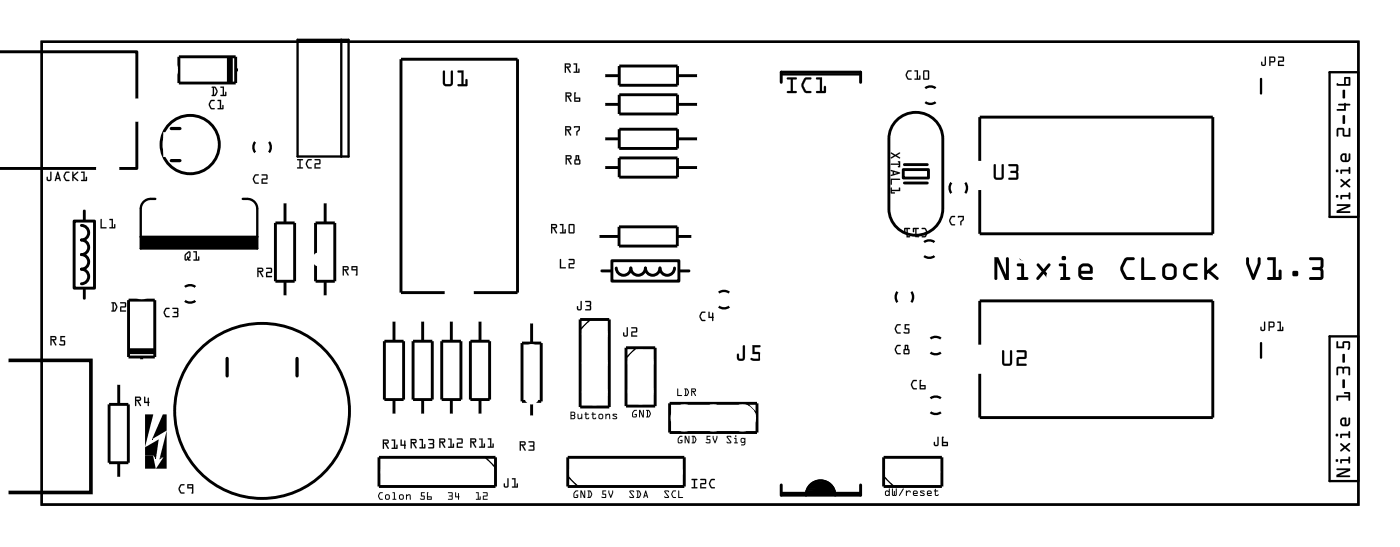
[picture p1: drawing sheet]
<svg xmlns="http://www.w3.org/2000/svg" width="122mm" height="48mm" viewBox="0 0 122 48" stroke-linecap="round" stroke-linejoin="round" font-family="sans-serif">
<g fill="none" stroke="#000" stroke-width=".2">
<path d="M3.6 3.6h114.8v40.3h-114.8zM13.5 17.3a.97 .97 0 0 0-1.2 .9v3.4h10.1v-3.4a.96 .96 0 0 0-1.2-.9M22.2 12.4a.73 .73 0 0 0 0 .9M23.5 12.4a.73 .73 0 0 1 0 .9M25.9 3.5h4.5v10.1h-4.5zM29.8 3.5v10.1M68.2 6.5h6.8M80.7 8.9a.73 .73 0 0 0 .9 0M80.7 7.7a.73 .73 0 0 1 .9 0M82.9 15.9a.73 .73 0 0 0 0 .9M84.2 15.9a.73 .73 0 0 1 0 .9M109.9 6.9v1.2"/>
<path d="M115.9 6.3h2.5v12.6h-2.5zM12.3 20.6h10.1M16.1 26.2a.73 .73 0 0 0 .9 0M16.1 25a.73 .73 0 0 1 .9 0M62.7 26.7a.73 .73 0 0 0 .9 0M62.7 25.5a.73 .73 0 0 1 .9 0M78.2 25.4a.73 .73 0 0 0 0 .9M79.5 25.4a.73 .73 0 0 1 0 .9M80.6 22.3a.73 .73 0 0 0 .9 0M80.6 21.1a.73 .73 0 0 1 .9 0M81.1 30.7a.73 .73 0 0 0 .9 0M81.1 29.5a.73 .73 0 0 1 .9 0"/>
<path d="M81.1 35.9a.73 .73 0 0 0 .9 0M81.1 34.7a.73 .73 0 0 1 .9 0M109.9 29.9v1.2M115.9 29.3h2.5v12.6h-2.5zM68.2 42.9h6.8M70.3 43.1a1.27 1.27 0 0 1 1.2-1.3 1.27 1.27 0 0 1 1.3 1.3M71.9 42h-.9l1.2 .2h-1.4l1.6 .1h-1.7l1.9 .1h-2l2 .2h-2.1l2.2 .2h-2.3l2.3 .2h-2.3"/>
</g>
<g fill="#000">
<path d="M12.6 36.1h.8l-.7 2.8zM12.6 39.6h.7l.3 1.2h-1zM12.7 38.9l1.1-.6-.2 1.6-.2-.3h-.8zM13.9 39.8h.3l-.3 .2zM14.2 36.1h.3v1.4l-1.2 .7zM14.5 37.5v3.3h-.9l.6-1h-.2v-.1zM12.3 20.6h10.1v1h-10.1z"/>
<path d="M3.6 3.6h114.8v40.3h-114.8zM3.6 3.6v40.3h114.8v-40.3z"/>
<path d="M4.4 15h.1v.6a.22 .22 0 0 1-.2 .2 .22 .22 0 0 1-.2-.2v-.2l.1 .2h.2zM4.4 15v.6h-.2l-.1-.2v.2a.21 .21 0 0 0 .2 .2 .21 .21 0 0 0 .2-.2v-.6zM5 14.9l.1 .1 .2 .8-.1-.2h-.3v.2l-.1-.1zM5 15l-.2 .7 .1 .1v-.2h.3l.1 .2-.2-.8zM5 15.2v.3h.1zM5 15.2l.1 .3h-.2zM5.7 15h.4h-.1l-.2 .1-.2 .3 .2 .2 .2 .1v.1l-.3-.1-.1-.2-.1-.2zM5.7 15l-.2 .4a.36 .36 0 0 0 .5 .4v-.1h-.2l-.2-.3 .2-.3 .3-.1zM6.3 15h.1v.2l.3-.3 .1 .1-.4 .4 .4 .3v.1l-.4-.3v.2h-.1zM6.3 15v.7h.1v-.2l.4 .3v-.1l-.4-.3 .4-.4h-.1l-.3 .2v-.2zM7.1 15l.3-.1v.8h.1v-.3h.1v.4l-.5-.1h.2v-.7h-.2zM7.1 15h.2v.7h-.2l.5 .1v-.4l-.1 .3h-.1v-.8z"/>
<path d="M4.4 15h.1v.6a.22 .22 0 0 1-.2 .2 .22 .22 0 0 1-.2-.2v-.2l.1 .2h.2zM5 15h.1l.2 .8-.1-.2h-.3v.1h-.1zM5 15.2v.3h.1zM5.7 15h.4l-.3 .1-.2 .3 .2 .3h.2v.1a.38 .38 0 0 1-.5-.4zM6.3 15h.1v.2l.3-.2h.1l-.4 .4 .4 .3v.1l-.4-.3v.2h-.1zM7.1 15l.3-.1v.8h.1l.1-.3v.4l-.5-.1h.2v-.7h-.2z"/>
<path d="M8.8 19.1h.1v.7h.4v.1h-.5zM8.8 19.1v.8h.5v-.1h-.4v-.7zM9.5 19.1h.4l-.1 .7h.1v-.3h.1v.4h-.5l.1-.1h.1v-.6h-.1zM9.5 19.1l.1 .1h.1v.6l-.2 .1h.5v-.4v.3h-.2v-.7z"/>
<path d="M8.8 19.1h.1v.7h.4v.1h-.5zM9.5 19.1h.3v.7h.1l.1-.3v.4h-.5l.2-.1v-.6h-.1z"/>
<path d="M18.3 8.7h.4v.1h-.3l-.1 .3 .1 .3h.3v.1h-.3l-.2-.3v-.2zM18.4 8.7l-.2 .5a.36 .36 0 0 0 .5 .3v-.1h-.3l-.1-.3 .1-.3 .3-.1zM19 8.7h.3v.7h.1v-.2l.1-.1v.4h-.5v-.1h.2v-.6h-.2zM19 8.7v.1h.2v.6l-.2 .1h.5v-.4l-.1 .3h-.1v-.7z"/>
<path d="M18.4 8.7h.3l-.3 .1-.1 .3 .1 .3h.3v.1a.38 .38 0 0 1-.5-.4zM19 8.7h.3v.7h.1l.1-.3v.4h-.5l.2-.1v-.6h-.2z"/>
<path d="M18.5 7.6h.3l.2 .3-.3 .5-.3-.1h.2v-.7zM18.5 7.6h.1v.7h-.1l.2 .1 .2-.3v-.3l-.1-.2zM18.7 7.6v.7l.2-.3zM18.7 7.6l.2 .4-.2 .3zM19.2 7.6l.3-.1v.8h.1v-.3h.1v.4l-.5-.1h.2v-.7h-.2zM19.2 7.6h.2v.7h-.2l.5 .1v-.4l-.1 .3h-.1v-.8z"/>
<path d="M18.5 7.6h.3a.48 .48 0 0 1 0 .7l-.1 .1-.2-.1h.1v-.7zM18.7 7.6v.7l.2-.3zM19.2 7.6l.3-.1v.8h.1l.1-.3v.4l-.5-.1h.2v-.7h-.2z"/>
<path d="M22.2 15.2h.4l-.1 .1h-.2l-.1 .3 .1 .3h.2v.1h-.3l-.1-.3-.1-.2zM22.2 15.2l-.1 .4a.36 .36 0 0 0 .4 .4v-.1h-.2l-.2-.3 .2-.3 .3-.1zM22.8 15.2h.5v.4h-.4v.3h.4v.1h-.5v-.4l.4-.1v-.2h-.4zM22.8 15.2v.1h.4v.2l-.4 .1v.4h.5v-.1h-.4v-.3h.4v-.4z"/>
<path d="M22.2 15.2h.4l-.3 .1-.2 .3 .2 .3h.2v.1a.38 .38 0 0 1-.5-.4zM22.8 15.2h.5v.4h-.4v.3h.4v.1h-.5v-.4l.4-.1v-.2h-.4z"/>
<path d="M25.9 13.9h.5v.1h-.2v.6h.2v.1l-.5-.1h.2v-.6h-.2zM25.9 13.9h.2v.7h-.2l.5 .1v-.1h-.2v-.7h.2zM26.8 13.9h.4v.1h-.3l-.1 .3 .1 .3h.3v.1h-.4l-.1-.3v-.2zM26.8 13.9l-.1 .4a.36 .36 0 0 0 .4 .4v-.1h-.2l-.1-.3 .1-.3 .3-.1zM27.4 13.9h.5v.4h-.4v.3h.4v.1h-.5v-.5h.4v-.2h-.4zM27.4 13.9h.1h.3v.3h-.3l-.1 .5h.5v-.1h-.4v-.3h.4v-.4z"/>
<path d="M25.9 13.9h.5l-.2 .1v.6h.2v.1l-.5-.1h.2v-.6h-.2zM26.8 13.9h.4l-.3 .1-.1 .3 .1 .3h.3l-.1 .1a.38 .38 0 0 1-.4-.4zM27.4 13.9h.5v.4h-.4v.3h.4v.1h-.5l.1-.5h.3v-.2h-.3z"/>
<path d="M38.6 6.2h.2v1l.1 .1h.4v-1.1a.1 .1 0 0 1 .1-.1 .1 .1 0 0 1 .1 .1v1.1l-.2 .2h-.4l-.2-.1-.1-.2zM38.6 6.2v1.1l.2 .2h.5l.2-.3v-1h-.1h-.1v1.1h-.4l-.1-.1v-1zM39.9 6.2l.5-.1v1.2h.2v-.3a.1 .1 0 0 1 .1-.1 .1 .1 0 0 1 .1 .1l-.1 .5h-.7a.1 .1 0 0 1-.1-.1 .1 .1 0 0 1 .1-.1h.2v-1h-.3zM39.9 6.2v.1h.3v1h-.3v.1l.8 .1v-.6h-.1v.4h-.2v-1.2z"/>
<path d="M38.6 6.2h.2v1l.1 .1h.4v-1.1l.1-.1 .1 .1v1l-.2 .3h-.5l-.2-.2zM39.9 6.2l.5-.1v1.2h.2v-.4h.1v.6l-.8-.1v-.1h.3v-1h-.3z"/>
<path d="M49.2 5.5h.4a.19 .19 0 0 1 .2 .2 .19 .19 0 0 1-.3 .2l.3 .4h-.1l-.4-.4v.4zM49.2 5.5l.1 .8v-.4h.1l.3 .4h.1l-.3-.4a.19 .19 0 0 0 .3-.2 .19 .19 0 0 0-.2-.2zM49.3 5.6v.2h.3v-.2zM49.3 5.6h.3l.1 .2h-.4zM50 5.5h.3v.7h.1v-.2h.1v.3h-.5v-.1h.2v-.6h-.2zM50 5.5v.1h.2v.6l-.2 .1h.5v-.3l-.1 .2h-.1v-.7z"/>
<path d="M49.2 5.5h.4a.19 .19 0 0 1 .2 .2 .19 .19 0 0 1-.3 .2l.3 .4h-.1l-.4-.4v.4zM49.3 5.6v.2h.4l-.1-.2zM50 5.5h.3v.7h.1l.1-.2v.3h-.5l.2-.1v-.6h-.2z"/>
<path d="M49.3 11h.3a.19 .19 0 0 1 .2 .2 .19 .19 0 0 1-.2 .2l.2 .4h-.1l-.3-.4v.4h-.1zM49.3 11v.8l.1-.4h.1l.2 .4h.1l-.2-.4a.19 .19 0 0 0 .2-.2 .19 .19 0 0 0-.2-.2zM49.4 11.1v.2l.3-.1v-.1zM49.4 11.1h.3v.1l-.3 .1zM50 11h.6v.3l-.2 .2-.1 .3h-.1v-.3l.3-.2v-.2h-.4zM50.1 11v.1h.4v.2l-.3 .2 .1 .3v-.3l.3-.2v-.3z"/>
<path d="M49.3 11h.3a.19 .19 0 0 1 .2 .2 .19 .19 0 0 1-.2 .2l.2 .4h-.1l-.3-.4v.4h-.1zM49.4 11.1v.2l.3-.1v-.1zM50 11h.6v.3l-.2 .2-.1 .3h-.1v-.3l.3-.2v-.2h-.4z"/>
<path d="M49.3 8h.4a.19 .19 0 0 1 .1 .3 .19 .19 0 0 1-.2 .1l.2 .4-.1 .1-.3-.5v.4l-.1 .1zM49.3 8v.9l.1-.5h.1l.2 .4h.1l-.2-.4a.19 .19 0 0 0 .2-.1 .19 .19 0 0 0-.1-.3zM49.4 8.1v.2h.3v-.1zM49.4 8.1h.3v.2h-.3zM50.1 8.1h.1v.4h.4v.4l-.5-.1zM50.1 8.1v.7l.5 .1v-.4h-.4v-.4zM50.2 8.6v.2h.3v-.2zM50.2 8.6h.3v.2h-.3z"/>
<path d="M49.3 8h.4a.19 .19 0 0 1 .1 .3 .19 .19 0 0 1-.2 .1l.2 .4-.1 .1-.3-.5v.4l-.1 .1zM49.4 8.1v.2h.3v-.1zM50.1 8.1h.1v.4h.4v.4l-.5-.1zM50.2 8.6v.2h.3v-.2z"/>
<path d="M49.3 13.5h.4a.19 .19 0 0 1 .1 .2 .19 .19 0 0 1-.2 .2l.2 .4-.4-.4v.4h-.1zM49.3 13.5v.8l.1-.4h.1l.2 .4h.1l-.2-.4a.19 .19 0 0 0 .2-.2 .19 .19 0 0 0-.1-.2zM49.4 13.6v.2l.3-.1v-.1zM49.4 13.6h.3v.1l-.3 .1zM50.2 13.5h.3v.4l.1 .1-.1 .3h-.4zM50.2 13.5l-.1 .8h.4l.1-.3-.1-.1v-.4zM50.2 14v.2h.3v-.2zM50.2 14h.3v.2h-.3zM50.3 13.6v.3h.1v-.3zM50.3 13.6h.1v.3h-.1z"/>
<path d="M49.3 13.5h.4a.19 .19 0 0 1 .1 .2 .19 .19 0 0 1-.2 .2l.2 .4-.4-.4v.4h-.1zM49.4 13.6v.2l.3-.1v-.1zM50.2 13.5h.3v.4l.1 .1-.1 .3h-.4zM50.2 14v.2h.3v-.2zM50.3 13.6v.3h.1v-.3z"/>
<path d="M68.6 6.8l.8-.1a.1 .1 0 0 1 .1 .1 .1 .1 0 0 1-.1 .1h-.3v1h.3a.1 .1 0 0 1 .1 .1 .1 .1 0 0 1-.1 .1h-.7a.1 .1 0 0 1-.1-.1 .1 .1 0 0 1 .1-.1h.2v-1h-.2zM68.6 6.8l.1 .1h.3v1h-.3l-.1 .1 .8 .1v-.2h-.3v-1h.3l.1-.1zM70.1 6.8l.6-.1a.1 .1 0 0 1 .1 .1 .1 .1 0 0 1-.1 .1h-.4l-.2 .5 .2 .5h.4a.1 .1 0 0 1 .1 .1 .1 .1 0 0 1-.1 .1h-.5l-.3-.5v-.3zM70.1 6.8l-.2 .4a.83 .83 0 0 0 .4 .9h.4v-.1v-.1h-.4l-.2-.4v-.2l.2-.4h.4v-.1l-.4-.1zM71.2 6.8l.5-.1v1.2h.1v-.3a.1 .1 0 0 1 .1-.1 .1 .1 0 0 1 .1 .1v.5h-.8a.1 .1 0 0 1-.1-.1 .1 .1 0 0 1 .1-.1h.3v-1h-.3zM71.2 6.8v.1h.3v1h-.3v.1l.8 .1v-.6h-.1l-.1 .4h-.1v-1.2z"/>
<path d="M68.6 6.8h.9l-.1 .1h-.3v1h.3v.2l-.8-.1 .1-.1h.2v-1h-.2zM70.1 6.8l.2-.1 .4 .1v.1h-.4l-.3 .5 .3 .5h.4v.1v.1a.6 .6 0 0 1-.8-.6v-.3zM71.2 6.8l.5-.1v1.2h.1v-.4h.2v.6l-.9-.1 .1-.1h.3v-1h-.3z"/>
<path d="M77.7 13.3l.4 .2 .3-.2 .1 .1-.3 .1 .3 .3-.4-.2-.4 .2v-.1l.3-.2zM77.7 14.3l.7-.1-.1-.1 .2-.1v.6l-.2-.1 .1-.1h-.7zM77.7 14.8l.8 .3-.8 .2v-.1h.1v-.3h-.1zM77.9 15v.1h.3zM77.7 15.6h.8l-.7 .1-.1 .4zM77.7 16.3l.1 .1v.1h.6v-.2l.1 .3h-.7v.1l.2 .1h-.3z"/>
<path d="M77.7 13.3l.4 .2 .3-.2 .1 .1-.3 .1 .3 .3-.4-.2-.4 .2v-.1l.3-.2-.3-.1zM77.7 13.3l.3 .2-.3 .2v.1l.4-.2 .4 .2-.3-.3 .3-.1-.1-.1-.3 .2zM77.7 14.3l.7-.1-.1-.1 .2-.1v.6l-.2-.1 .1-.1h-.7zM77.7 14.3h.7l-.1 .2 .2 .1v-.6l-.2 .1 .1 .2zM77.7 14.8l.8 .3-.8 .2v-.1h.1v-.3h-.1zM77.7 14.8l.1 .1v.3h-.1v.1l.8-.2zM77.9 15v.1h.3zM77.9 15l.4 .1-.4 .1zM77.6 15.6h.9l-.7 .1-.1 .4zM77.7 15.6v.5l.1-.4 .7-.1zM77.7 16.3l.1 .1v.1h.6v-.1v-.1l.1 .3h-.7v.1h.2v.1h-.3zM77.7 16.3v.5h.3l-.2-.1v-.1h.7l-.1-.3v.2h-.6v-.1z"/>
<path d="M79.1 6.2h.4h-.3l-.1 .3 .1 .3h.3v.1h-.4l-.1-.3v-.1zM79.1 6.2l-.1 .4a.36 .36 0 0 0 .4 .3l.1-.1h-.3l-.1-.3 .1-.3h.3zM79.7 6.1h.3v.7h.1v-.2h.1v.3h-.5l.1-.1h.1v-.6h-.1zM79.7 6.1l.1 .1h.1v.6l-.2 .1h.5v-.3l-.1 .2h-.1v-.7zM80.5 6.1h.4l.1 .1v.6l-.1 .1h-.4zM80.5 6.2v.7h.4l.1-.7zM80.6 6.2v.6h.3v-.6zM80.6 6.2h.3v.6h-.3z"/>
<path d="M79.1 6.2h.4h-.3l-.1 .3 .1 .3h.3l-.1 .1a.38 .38 0 0 1-.4-.4zM79.7 6.1h.3v.7h.1l.1-.2v.3h-.5l.2-.1v-.6h-.1zM80.5 6.2h.5l-.1 .7h-.4zM80.6 6.2v.6h.3v-.6z"/>
<path d="M82.9 18.8h.4l-.1 .1h-.2l-.1 .3 .1 .3h.2v.1h-.3l-.1-.3v-.1zM82.9 18.9l-.1 .4a.36 .36 0 0 0 .4 .3v-.1h-.2l-.1-.3 .1-.3 .3-.1zM83.5 18.8h.5v.3l-.2 .2v.3h-.1v-.3l.2-.2v-.2l-.4 .1zM83.5 18.8v.1h.4v.2l-.2 .2 .1 .3v-.3l.2-.2v-.3z"/>
<path d="M82.9 18.9l.4-.1-.3 .1-.1 .3 .1 .3h.2v.1a.38 .38 0 0 1-.5-.4zM83.5 18.8h.5v.3l-.2 .2v.3h-.1v-.3l.2-.2v-.2h-.4z"/>
<path d="M86.7 14.3h.1v1.1l.1 .1 .4-.1v-1a.1 .1 0 0 1 .1-.1 .1 .1 0 0 1 .1 .1v1.1l-.1 .1-.5 .1-.2-.1-.1-.2zM86.7 14.3v1.2l.1 .1h.5l.2-.2v-1.1h-.1l-.1 .1v1l-.4 .1-.1-.1v-1.1zM87.9 14.3h.7l.2 .2-.1 .5 .1 .5-.2 .2h-.6a.1 .1 0 0 1-.1-.1 .1 .1 0 0 1 .1-.1h.6v-.4h-.4a.1 .1 0 0 1-.1-.1 .1 .1 0 0 1 .1-.1l.4-.1v-.3h-.6zM87.9 14.3l.1 .2h.6v.4h-.5v.1l.5 .1v.4h-.6l-.1 .1h.8l.1-.1-.1-.5 .1-.6-.2-.1z"/>
<path d="M86.7 14.3h.1v1.1l.1 .1 .4-.1v-1l.1-.1h.1v1.1l-.2 .2h-.5l-.1-.1zM87.9 14.3h.7l.2 .1-.1 .6 .1 .5-.1 .1h-.8l.1-.1h.6v-.4h-.5v-.1v-.1h.5v-.4h-.6z"/>
<path d="M110.3 4.9l.1 .1v.6a.22 .22 0 0 1-.2 .2 .22 .22 0 0 1-.3-.2l.1-.2 .1 .2h.2zM110.3 4.9v.7h-.2l-.1-.2v.2a.21 .21 0 0 0 .2 .1 .21 .21 0 0 0 .2-.1v-.6zM110.7 4.9h.4l.1 .2-.1 .3h-.3l-.1 .4zM110.7 4.9v.8l.1-.3h.3l.1-.3-.1-.2zM110.8 5v.3h.3v-.3zM110.8 5h.3v.3h-.3zM111.4 4.9l.5 .1v.4h-.4v.2h.4v.1l-.5 .1 .1-.5h.3v-.3h-.3zM111.4 4.9l.1 .1h.3v.3h-.3l-.1 .4h.5v-.1h-.4v-.2h.4v-.4z"/>
<path d="M110.3 4.9l.1 .1v.6a.22 .22 0 0 1-.2 .2 .22 .22 0 0 1-.2-.2v-.2l.1 .2h.2zM110.7 4.9h.4l.1 .2-.1 .3h-.3l-.1 .3zM110.8 5v.3h.3v-.3zM111.4 4.9l.5 .1v.4h-.4v.2h.4v.1h-.5l.1-.4h.3v-.3h-.3z"/>
<path d="M116.6 17.8h1.1v.2l-.9 .4h.9v.1h-1.2v-.2l1-.4h-.9zM116.9 17h.7v-.2h.1v.5h-.1v-.2h-.6v.2l-.1 .1zM116.5 17.1a.12 .12 0 0 1 .2 0 .12 .12 0 0 1-.2 0zM116.9 15.6l.4 .2 .4-.2v.1l-.3 .2 .3 .3v.1h-.1l-.3-.3-.4 .3v-.1l.3-.3-.3-.2zM116.9 14.8h.7v-.2l.1-.1v.6h-.1v-.2h-.6v.2h-.1zM116.5 14.9a.12 .12 0 0 1 .2 0 .12 .12 0 0 1-.2 0zM117 13.4h.4l.1 .6 .1-.1v-.5h.1v.6l-.2 .1h-.5l-.1-.3zM117.1 13.5l-.1 .4 .3 .1v-.5zM116.6 11.2l.5-.1 .1 .2v.4h.4v-.5l.1-.1v.8h-.6v-.6h-.4v.5l-.1 .1zM117.1 10l.2 .1v.6l-.1 .1-.1-.1zM116.7 9.1l.5-.1h.1l.4 .1v.1h-.4v.4h-.7h-.1l.1-.1h.6v-.3h-.5zM117.1 7.8l.2 .1v.6l-.1 .1-.1-.1zM116.6 7.3h.6v-.6l.5 .1v.7h-1.1zM117.3 6.9v.4h.3v-.4z"/>
<path d="M116.6 17.8h1.1v.2l-.9 .4h.9v.1h-1.2v-.2l1-.4h-.9zM116.6 17.8v.1h.9l-1 .4v.2h1.2v-.1h-.9l.9-.4v-.2zM116.9 17h.7v-.2h.1v.5h-.1v-.2h-.6v.2l-.1 .1zM116.9 17v.4l.1-.1v-.2h.6v.2h.1v-.5h-.1v.2zM116.5 17.1a.12 .12 0 0 1 .2 0 .12 .12 0 0 1-.2 0zM116.5 17.1a.12 .12 0 0 0 .2 0 .12 .12 0 0 0-.2 0zM116.9 15.6l.4 .2 .3-.2h.1v.1l-.3 .2 .3 .3v.1h-.1l-.3-.3-.4 .3v-.1l.3-.3-.3-.2zM116.9 15.6v.1l.3 .2-.3 .3v.1l.4-.3 .3 .3h.1v-.1l-.3-.3 .3-.2v-.1h-.1l-.3 .2zM116.9 14.8h.7v-.2l.1-.1v.6h-.1v-.2h-.6v.2h-.1zM116.9 14.8v.3h.1v-.2h.6v.2h.1v-.6l-.1 .1v.2zM116.5 14.9a.12 .12 0 0 1 .2 0 .12 .12 0 0 1-.2 0zM116.5 14.9a.12 .12 0 0 0 .2 0 .12 .12 0 0 0-.2 0zM117 13.4h.4l.1 .6 .1-.1v-.5h.1v.6l-.2 .1h-.5l-.1-.3zM117 13.4l-.1 .4 .1 .3h.5l.2-.1v-.6h-.1v.5l-.1 .1-.1-.6zM117.1 13.6l-.1 .3 .3 .1v-.5zM117.1 13.5h.2v.5l-.3-.1zM116.6 11.2l.5-.1 .1 .2v.4h.4v-.5l.1-.1v.8h-.6v-.6h-.4v.5l-.1 .1zM116.6 11.2v.7l.1-.1v-.5h.4v.6h.6v-.8l-.1 .1v.5h-.4v-.4l-.1-.2zM117.1 10l.2 .1v.6l-.1 .1-.1-.1zM117.1 10v.7l.1 .1 .1-.1v-.6zM116.7 9.1l.5-.1h.1l.4 .1v.1h-.4v.4h-.7h-.1l.1-.1h.6v-.3h-.5zM116.7 9.1v.1h.5v.3h-.6v.1h.7v-.4h.4v-.1l-.4-.1h-.1zM117.1 7.8l.2 .1v.6l-.1 .1-.1-.1zM117.1 7.8v.7l.1 .1 .1-.1v-.6zM116.6 7.3h.6v-.6h.5v.8h-1.1zM116.6 7.3v.2h1.1v-.7l-.5-.1v.6zM117.3 6.9v.4h.3v-.4zM117.3 6.9h.3v.4h-.3z"/>
<path d="M4.4 29.3h.4a.19 .19 0 0 1 .1 .2 .19 .19 0 0 1-.2 .1l.2 .5h-.1l-.3-.5v.4l-.1 .1zM4.4 29.3v.8l.1-.5h.1l.2 .5 .1-.1-.2-.4a.19 .19 0 0 0 .2-.1 .19 .19 0 0 0-.1-.2zM4.5 29.4v.1h.3v-.1zM4.5 29.4h.3v.1h-.3zM5.3 29.3h.4l-.1 .1h-.2v.2l.3 .1-.1 .4-.4-.1v-.1l.4 .1v-.3h-.3zM5.3 29.3v.4h.3v.3l-.4-.1v.1l.4 .1 .1-.4-.3-.1v-.2l.3-.1z"/>
<path d="M4.4 29.3h.4a.19 .19 0 0 1 .1 .2 .19 .19 0 0 1-.2 .1l.2 .4-.1 .1-.3-.5v.4l-.1 .1zM4.5 29.4v.1h.3v-.1zM5.3 29.3h.4l-.3 .1v.2l.3 .1v.3l-.4 .1a.09 .09 0 0 1-.1 0 .1 .1 0 0 1 0-.2l.4 .1v-.3h-.3z"/>
<path d="M9.7 26.3h.3l.2 .4-.2 .4h-.3l.1-.1v-.6zM9.7 26.3l.1 .1v.6l-.1 .1h.3l.2-.3v-.2l-.2-.3zM9.9 26.4v.6l.2-.3zM9.9 26.4l.2 .3-.1 .3zM10.5 26.3l.5 .1v.3l-.4 .1v.2h.4v.1h-.5v-.4h.4v-.3h-.4zM10.5 26.3v.1h.4v.3h-.4v.4h.5v-.1h-.4v-.2l.4-.1v-.3z"/>
<path d="M9.7 26.3h.3a.48 .48 0 0 1 .1 .7l-.1 .1h-.3l.1-.1v-.6zM9.9 26.4l.1 .6 .1-.3zM10.5 26.3l.5 .1v.3l-.4 .1v.2h.4v.1h-.5v-.4h.4v-.3h-.4z"/>
<path d="M11.8 34.5h.3a.19 .19 0 0 1 .2 .3 .19 .19 0 0 1-.2 .1l.2 .4-.1 .1-.3-.5v.4l-.1 .1zM11.8 34.5v.8l.1-.4h.1l.2 .4h.1l-.2-.4a.19 .19 0 0 0 .2-.1 .19 .19 0 0 0-.2-.3zM11.9 34.6v.2h.3v-.2zM11.9 34.6h.3v.2h-.3zM12.6 34.5l.1 .1v.4h.2v-.3h.1v.3v.4l-.1-.1v-.2h-.3zM12.6 34.6v.5h.3v.2l.1-.3v-.3h-.1v.3h-.2v-.4z"/>
<path d="M11.8 34.5h.3a.19 .19 0 0 1 .2 .3 .19 .19 0 0 1-.2 .1l.2 .4-.1 .1-.3-.5v.4l-.1 .1zM11.9 34.6v.2h.3v-.2zM12.6 34.5l.1 .1v.4h.2v-.3h.1v.3l-.1 .4v-.3h-.3z"/>
<path d="M14.4 26.8h.4v.1h-.3l-.1 .3 .1 .3h.3v.1h-.3l-.2-.3v-.1zM14.4 26.9l-.1 .4a.36 .36 0 0 0 .4 .3l.1-.1h-.3l-.1-.3 .1-.3 .3-.1zM15 26.8l.5 .1 .1 .6-.1 .1h-.5l.1-.1h.3v-.2l-.3-.1 .3-.1v-.2h-.3zM15 26.8l.1 .1h.4l-.1 .2-.3 .1 .3 .1 .1 .2-.5 .1h.5v-.7z"/>
<path d="M14.4 26.8h.4l-.3 .1-.1 .3 .1 .3h.3l-.1 .1a.38 .38 0 0 1-.4-.4zM15 26.8l.5 .1v.7h-.5l.1-.1h.3v-.2l-.3-.1 .3-.1v-.2h-.3z"/>
<path d="M16.2 22.1l.2-.2h.2v.4l-.1 .2 .1 .2h-.2v-.1l-.1 .1h-.2v-.4zM16.2 22.1l-.1 .6h.2l.1-.1v.1h.2l-.1-.2 .1-.2v-.4h-.2zM16.2 22.2v.4l.1-.1v-.2l.1 .1 .1-.1v-.3zM16.2 22.2l.3-.2v.3l-.1 .1-.1-.1v.2l-.1 .1zM16.9 21.9h.3v.7h.1v-.2v-.1v.4h-.4v-.1h.2v-.6h-.2zM16.9 21.9v.1h.2v.6l-.2 .1h.4v-.4v.3h-.1v-.7z"/>
<path d="M16.2 22.1l.3-.2 .1 .1v.4a.13 .13 0 0 0-.1 .1 .13 .13 0 0 0 .1 .1v.1h-.2v-.1l-.1 .1h-.2v-.4zM16.2 22.2v.4l.1-.1v-.2l.1 .1 .1-.1v-.3zM16.9 21.9h.3v.7h.1v-.3v.4h-.4l.2-.1v-.6h-.2z"/>
<path d="M22.4 23.3h.4a.19 .19 0 0 1 .2 .2 .19 .19 0 0 1-.3 .2l.3 .4h-.1l-.4-.4v.4zM22.4 23.3l.1 .8v-.4h.1l.3 .4h.1l-.3-.4a.19 .19 0 0 0 .3-.2 .19 .19 0 0 0-.2-.2zM22.5 23.4v.2l.3-.1v-.1zM22.5 23.4h.3l.1 .1-.4 .1zM23.2 23.3l.5 .1v.3l-.4 .1v.2h.4v.1h-.5v-.4h.4v-.3h-.4zM23.2 23.3v.1h.4v.3h-.4v.4h.5v-.1h-.4v-.2l.4-.1v-.3z"/>
<path d="M22.4 23.3h.4a.19 .19 0 0 1 .2 .2 .19 .19 0 0 1-.3 .2l.3 .4h-.1l-.4-.4v.4zM22.5 23.4v.2l.3-.1v-.1zM23.2 23.3l.5 .1v.3l-.4 .1v.2h.4v.1h-.5v-.4h.4v-.3h-.4z"/>
<path d="M29.9 23.2h.3a.19 .19 0 0 1 .2 .2 .19 .19 0 0 1-.2 .1l.2 .5h-.1l-.3-.5v.4l-.1 .1zM29.9 23.2v.8l.1-.5h.1l.2 .5h.1l-.2-.5a.19 .19 0 0 0 .2-.1 .19 .19 0 0 0-.2-.2zM30 23.3v.1h.3v-.1zM30 23.3h.3v.1h-.3zM30.7 23.2h.5l-.1 .8-.1-.1 .1-.4h-.5zM30.7 23.2l-.1 .3h.5l-.1 .4 .1 .1 .1-.8zM30.7 23.3v.1h.4v-.1zM30.7 23.3h.4v.1h-.4z"/>
<path d="M29.9 23.2h.3a.19 .19 0 0 1 .2 .2 .19 .19 0 0 1-.2 .1l.2 .5h-.1l-.3-.5v.4l-.1 .1zM30 23.3v.1h.3v-.1zM30.7 23.2h.5l-.1 .8-.1-.1 .1-.4h-.5zM30.7 23.3v.1h.4v-.1z"/>
<path d="M33.4 38.3h.3a.19 .19 0 0 1 .2 .2 .19 .19 0 0 1-.2 .1l.2 .5h-.1l-.3-.5v.4l-.1 .1zM33.4 38.3v.8l.1-.5h.1l.2 .5h.1l-.2-.5a.19 .19 0 0 0 .2-.1 .19 .19 0 0 0-.2-.2zM33.5 38.4v.1h.3v-.1zM33.5 38.4h.3v.1h-.3zM34.1 38.3h.4v.7h.1v-.3v.4h-.5l.1-.1h.1v-.6h-.1zM34.2 38.3v.1h.2v.6l-.3 .1h.5v-.4v.3h-.2l.1-.7zM34.9 38.3h.1v.4h.2v-.3h.1l.1 .4-.1 .3h-.1v-.3h-.3zM34.9 38.3v.5h.3l.1 .3 .1-.3-.1-.4h-.1v.3h-.2v-.4z"/>
<path d="M33.4 38.3h.3a.19 .19 0 0 1 .2 .2 .19 .19 0 0 1-.2 .1l.2 .5h-.1l-.3-.5v.4l-.1 .1zM33.5 38.4v.1h.3v-.1zM34.2 38.3h.3v.7h.1v-.3v.4h-.5l.2-.1v-.6h-.1zM34.9 38.3h.1v.4h.2v-.3h.1l.1 .4-.1 .3-.1-.3h-.3z"/>
<path d="M35.8 38.2h.4a.19 .19 0 0 1 .1 .2 .19 .19 0 0 1-.2 .2l.2 .4h-.1l-.3-.4v.4h-.1zM35.8 38.2v.8l.1-.4h.1l.2 .4h.1l-.2-.4a.19 .19 0 0 0 .2-.2 .19 .19 0 0 0-.1-.2zM35.9 38.3v.2h.3v-.2zM35.9 38.3h.3v.2h-.3zM36.6 38.2h.3v.7h.1v-.2h.1v.3h-.5v-.1h.2v-.6h-.2zM36.6 38.2v.1h.2v.6l-.2 .1h.5v-.3l-.1 .2h-.1v-.7zM37.3 38.2l.5 .1 .1 .6-.1 .1h-.5l.1-.1h.3v-.2l-.3-.1h.3v-.3h-.3zM37.3 38.2l.1 .1h.3v.3h-.3l.3 .1v.2l-.4 .1h.5v-.7z"/>
<path d="M35.8 38.2h.4a.19 .19 0 0 1 .1 .2 .19 .19 0 0 1-.2 .2l.2 .4h-.1l-.3-.4v.4h-.1zM35.9 38.3v.2h.3v-.2zM36.6 38.2h.3v.7h.1l.1-.2v.3h-.5l.2-.1v-.6h-.2zM37.3 38.2l.5 .1v.7h-.5l.1-.1h.3v-.2l-.3-.1h.3v-.3h-.3z"/>
<path d="M38.3 38.2h.4a.19 .19 0 0 1 .1 .2 .19 .19 0 0 1-.2 .1l.2 .5h-.1l-.3-.5v.4l-.1 .1zM38.3 38.2v.8l.1-.5h.1l.2 .5h.1l-.2-.5a.19 .19 0 0 0 .2-.1 .19 .19 0 0 0-.1-.2zM38.4 38.3v.1h.3v-.1zM38.4 38.3h.3v.1h-.3zM39.1 38.2h.3v.7h.1v-.3h.1v.4h-.5v-.1h.2v-.6h-.2zM39.1 38.2v.1h.2v.6l-.2 .1h.5v-.4l-.1 .3h-.1v-.7zM39.8 38.2h.5v.4h-.4v.3h.4v.1h-.5v-.4l.4-.1v-.2h-.3zM39.8 38.2l.1 .1h.3v.2l-.3 .1-.1 .4h.5v-.1h-.4v-.3h.4v-.4z"/>
<path d="M38.3 38.2h.4a.19 .19 0 0 1 .1 .2 .19 .19 0 0 1-.2 .1l.2 .5h-.1l-.3-.5v.4l-.1 .1zM38.4 38.3v.1h.3v-.1zM39.1 38.2h.3v.7h.1l.1-.3v.4h-.5l.2-.1v-.6h-.2zM39.8 38.2h.5v.4h-.4v.3h.4v.1h-.5l.1-.4 .3-.1v-.2h-.3z"/>
<path d="M41 38.2h.4a.19 .19 0 0 1 .1 .2 .19 .19 0 0 1-.2 .1l.2 .5h-.1l-.3-.5v.4l-.1 .1zM41 38.2v.8l.1-.5h.1l.2 .5h.1l-.2-.5a.19 .19 0 0 0 .2-.1 .19 .19 0 0 0-.1-.2zM41.1 38.3v.1h.3v-.1zM41.1 38.3h.3v.1h-.3zM41.8 38.2h.3v.7h.1v-.3h.1v.4h-.5v-.1h.2v-.6h-.2zM41.8 38.2v.1h.2v.6l-.2 .1h.5v-.4l-.1 .3h-.1v-.7zM42.5 38.2h.3v.7h.1v-.3h.1v.4h-.5l.1-.1h.1v-.6h-.1zM42.5 38.2l.1 .1h.1v.6l-.2 .1h.5v-.4l-.1 .3h-.1v-.7z"/>
<path d="M41 38.2h.4a.19 .19 0 0 1 .1 .2 .19 .19 0 0 1-.2 .1l.2 .5h-.1l-.3-.5v.4l-.1 .1zM41.1 38.3v.1h.3v-.1zM41.8 38.2h.3v.7h.1l.1-.3v.4h-.5l.2-.1v-.6h-.2zM42.5 38.2h.3v.7h.1l.1-.3v.4h-.5l.2-.1v-.6h-.1z"/>
<path d="M45.3 38.4h.4a.19 .19 0 0 1 .1 .2 .19 .19 0 0 1-.2 .2l.2 .4-.4-.4v.4h-.1zM45.3 38.4v.8l.1-.4h.1l.2 .4h.1l-.2-.4a.19 .19 0 0 0 .2-.2 .19 .19 0 0 0-.1-.2zM45.4 38.5v.2h.3v-.2zM45.4 38.5h.3v.2h-.3zM46.1 38.4l.5 .1v.6l-.1 .1h-.4v-.1h.4v-.2l-.3-.1h.3v-.3h-.4zM46.1 38.4v.1h.4v.3h-.3l.3 .1v.2l-.4 .1h.4l.1-.7z"/>
<path d="M45.3 38.4h.4a.19 .19 0 0 1 .1 .2 .19 .19 0 0 1-.2 .2l.2 .4-.4-.4v.4h-.1zM45.4 38.5v.2h.3v-.2zM46.1 38.4l.5 .1-.1 .7h-.4v-.1h.4v-.2l-.3-.1h.3v-.3h-.4z"/>
<path d="M48 19.5h.4a.19 .19 0 0 1 .2 .2 .19 .19 0 0 1-.3 .2l.3 .4h-.1l-.3-.4v.4h-.1zM48 19.5l.1 .8v-.4h.1l.3 .4h.1l-.3-.4a.19 .19 0 0 0 .3-.2 .19 .19 0 0 0-.2-.2zM48.2 19.6v.2l.3-.1-.1-.1zM48.1 19.6h.3l.1 .1-.4 .1zM48.8 19.5h.3v.7h.1v-.2h.1v.3h-.5v-.1h.2v-.6h-.2zM48.8 19.5v.1h.2v.6l-.2 .1h.5v-.3l-.1 .2h-.1v-.7zM49.6 19.5h.4l.1 .1v.6l-.1 .1h-.4zM49.6 19.5v.8h.4l.1-.7zM49.7 19.6v.6h.3v-.6zM49.7 19.6h.3v.6h-.3z"/>
<path d="M48 19.5h.4a.19 .19 0 0 1 .2 .2 .19 .19 0 0 1-.3 .2l.3 .4h-.1l-.3-.4v.4h-.1zM48.2 19.6v.2l.3-.1-.1-.1zM48.8 19.5h.3v.7h.1l.1-.2v.3h-.5l.2-.1v-.6h-.2zM49.6 19.5l.5 .1-.1 .7h-.4zM49.7 19.6v.6h.3v-.6z"/>
<path d="M48.8 22.6h.1v.7h.4v.1h-.5zM48.8 22.6v.8h.5v-.1h-.4v-.7zM49.6 22.6h.5v.4h-.4v.3h.4v.1h-.5v-.5h.4v-.2h-.4zM49.6 22.6h.4v.3h-.4v.5h.5v-.1h-.4v-.3h.4v-.4z"/>
<path d="M48.8 22.6h.1v.7h.4v.1h-.5zM49.6 22.6h.5v.4h-.4v.3h.4v.1h-.5v-.5h.4v-.2l-.4-.1z"/>
<path d="M49.7 35.8l.4 .1 .1 .4-.1 .2h-.4zM49.7 35.8v.7h.3a.19 .19 0 0 0 .1-.1 .19 .19 0 0 0 0-.2 .19 .19 0 0 0 0-.2 .19 .19 0 0 0-.1-.2zM49.8 36.2v.2h.2v-.2zM49.8 36.2h.2v.2h-.2zM49.8 35.9v.2h.3l-.1-.2zM49.8 35.9l.2 .1v.1h-.2zM50.4 36v.4h.1l.2-.1v-.3h.1v.5l-.1-.1a.18 .18 0 0 1-.2 .1 .18 .18 0 0 1-.1-.1zM50.4 36v.5h.4v-.5h-.1v.3l-.2 .1-.1-.4zM51.1 35.9v.1l.2 .1h-.2v.3h.3a.18 .18 0 0 1-.2 .1 .18 .18 0 0 1-.2-.1v-.3zM51.1 35.9l-.1 .2v.3a.18 .18 0 0 0 .2 .1 .18 .18 0 0 0 .2-.1h-.3v-.3h.2l-.2-.1zM51.7 35.9v.1l.2 .1h-.2v.3h.3a.18 .18 0 0 1-.2 .1 .18 .18 0 0 1-.2-.1v-.3zM51.7 35.9l-.1 .2v.3a.18 .18 0 0 0 .2 .1 .18 .18 0 0 0 .2-.1h-.3v-.3h.2l-.2-.1zM52.2 36.3a.24 .24 0 0 1 .4 0 .24 .24 0 0 1-.4 0zM52.2 36.3a.24 .24 0 0 0 .4 0 .24 .24 0 0 0-.4 0zM52.3 36.1v.3h.2v-.2zM52.3 36.1l.2 .1v.2h-.2zM52.8 36l.1 .1a.18 .18 0 0 1 .1-.1 .18 .18 0 0 1 .2 .1v.4h-.1v-.4h-.1l-.1 .1-.1 .3zM52.8 36v.5h.1v-.3l.1-.1h.1v.4h.1v-.4zM53.4 36.1h.4h-.3l.3 .2v.2h-.4v-.1h.3l-.3-.2zM53.4 36.1v.1l.3 .2h-.3v.1h.4v-.2l-.3-.2h.3z"/>
<path d="M49.7 35.8l.4 .1 .1 .4-.1 .2h-.4zM49.8 36.2v.2h.2v-.2zM49.8 35.9v.2h.3l-.1-.2zM50.4 36l.1 .4 .2-.1v-.3h.1v.5l-.1-.1a.18 .18 0 0 1-.2 .1 .18 .18 0 0 1-.1-.1zM51.1 35.9v.1l.2 .1h-.2v.3h.3a.18 .18 0 0 1-.2 .1 .18 .18 0 0 1-.2-.1v-.3zM51.7 35.9v.1l.2 .1h-.2v.3h.3a.18 .18 0 0 1-.2 .1 .18 .18 0 0 1-.2-.1v-.3zM52.2 36.3a.24 .24 0 0 1 .4 0 .24 .24 0 0 1-.4 0zM52.3 36.1v.3h.2v-.2zM52.8 36l.1 .1a.18 .18 0 0 1 .1-.1 .18 .18 0 0 1 .2 .1v.4h-.1v-.4h-.1l-.1 .1-.1 .3zM53.4 36.1h.4h-.3l.3 .2v.2h-.4v-.1h.3l-.3-.2z"/>
<path d="M50.6 26.2l.1 .1v.6a.22 .22 0 0 1-.2 .1 .22 .22 0 0 1-.2-.1l.1-.3v.3h.2zM50.6 26.2v.7h-.2v-.2l-.1 .2a.21 .21 0 0 0 .2 .1 .21 .21 0 0 0 .2-.1v-.6zM51 26.2l.5 .1v.6v.1h-.5l.1-.1h.3v-.2l-.3-.1 .3-.1v-.2h-.4zM51 26.2v.1h.4v.2l-.3 .1 .3 .1v.2l-.4 .1h.5v-.7z"/>
<path d="M50.6 26.2l.1 .1v.6a.22 .22 0 0 1-.2 .1 .22 .22 0 0 1-.2-.1l.1-.3v.3h.2zM51 26.2l.5 .1v.7h-.5l.1-.1h.3v-.2l-.3-.1 .3-.1v-.2h-.4z"/>
<path d="M54.6 28.5h.1v.7a.22 .22 0 0 1-.2 .1 .22 .22 0 0 1-.2-.1l.1-.3v.3h.2zM54.7 28.5l-.1 .7h-.2v-.3l-.1 .3a.21 .21 0 0 0 .2 .1 .21 .21 0 0 0 .2-.1v-.7zM55 28.5l.6 .1-.1 .3-.4 .1v.2h.4v.1h-.5l.1-.4 .4-.1v-.2h-.4zM55.1 28.5v.1h.4v.3h-.4l-.1 .4h.5v-.1h-.4v-.3h.4v-.3z"/>
<path d="M54.7 28.5v.7a.22 .22 0 0 1-.2 .1 .22 .22 0 0 1-.2-.1l.1-.3v.3h.2zM55 28.5l.6 .1-.1 .3-.4 .1v.2h.4v.1h-.5l.1-.4 .4-.1v-.2h-.4z"/>
<path d="M55.3 35.7h.2l-.2 .1-.1 .2v.3l.2-.1-.1-.1 .2-.1-.1 .3h-.3v-.4zM55.3 35.7l-.2 .2v.4h.3l.1-.3-.2 .1 .1 .1-.2 .1v-.3l.1-.2 .2-.1zM55.7 35.7h.1l.3 .5v-.5v.6h-.1l-.2-.5v.5h-.1zM55.7 35.7v.6h.1v-.5l.2 .5h.1v-.6v.5l-.3-.5zM56.3 35.7h.3l.1 .3-.1 .3h-.3h.1v-.5zM56.3 35.7l.1 .1v.5h-.1h.3l.1-.2v-.2l-.1-.2zM56.5 35.8v.5l.2-.3zM56.5 35.8l.2 .2-.2 .3z"/>
<path d="M55.3 35.7h.2l-.2 .1-.1 .2v.3l.2-.1-.1-.1 .2-.1-.1 .3h-.3v-.4zM55.7 35.7h.1l.3 .5v-.5v.6h-.1l-.2-.5v.5h-.1zM56.3 35.7h.3a.39 .39 0 0 1 0 .6h-.3h.1v-.5zM56.5 35.8v.5l.2-.3z"/>
<path d="M59.1 33.8v.1v.5h.3v.1h-.4zM59.1 33.8l-.1 .7h.4v-.1h-.3v-.5zM59.7 33.8h.2l.2 .3-.2 .4h-.2v-.1v-.5zM59.7 33.8v.1v.5v.1h.2l.2-.3v-.1l-.2-.3zM59.8 33.9v.5l.2-.3zM59.8 33.9l.2 .2-.1 .3zM60.3 33.8h.3a.15 .15 0 0 1 .1 .2 .15 .15 0 0 1-.2 .1l.2 .4-.4-.4v.4zM60.3 33.8v.7v-.4l.4 .4-.2-.4a.15 .15 0 0 0 .2-.1 .15 .15 0 0 0-.1-.2zM60.3 33.9v.1h.3v-.1zM60.3 33.9h.3v.1h-.3z"/>
<path d="M59.1 33.8v.1v.5h.3v.1h-.4zM59.7 33.8h.2a.39 .39 0 0 1 .1 .6l-.3 .1v-.1v-.5zM59.8 33.9l.1 .5 .1-.3zM60.3 33.8h.3a.15 .15 0 0 1 .1 .2 .15 .15 0 0 1-.2 .1l.2 .4-.4-.4v.4zM60.3 33.9v.1h.3v-.1z"/>
<path d="M59.2 38h.3h-.2l-.1 .2v.3h.2l-.1-.2h.2l-.1 .3-.3-.1v-.3zM59.2 38l-.1 .2v.3l.3 .1 .1-.3h-.2l.1 .2h-.2v-.3l.1-.2h.2zM59.7 37.9h.1l.2 .6v-.5h.1v.6h-.1l-.2-.5v.5h-.1zM59.7 37.9v.7h.1v-.5l.2 .5h.1v-.6h-.1v.5l-.2-.6zM60.3 38h.3l.1 .2-.2 .4h-.2l.1-.1v-.5zM60.3 38h.1v.5l-.1 .1h.2l.2-.2v-.2l-.1-.2zM60.5 38v.5l.1-.2zM60.5 38l.1 .3-.1 .2zM61.6 37.9l.3 .1h-.2v.2l.2 .1v.3l-.4-.1h.1h.3v-.2h-.3zM61.6 37.9v.4h.3v.2h-.3h-.1l.4 .1v-.3l-.2-.1v-.2h.2zM62.1 38h.1l.1 .4 .2-.4-.1 .6-.3-.5zM62.1 38v.1l.3 .5 .1-.6-.2 .4zM63.4 38h.4l-.1 .1-.3-.1 .4 .5-.1 .1-.3-.1v-.1l.3 .1-.3-.4zM63.4 38v.1l.3 .4-.3-.1v.1l.3 .1 .1-.1-.4-.5 .3 .1 .1-.1zM64 38.1h.2v.4h.1v.1h-.3l.1-.1v-.3zM64 38.1l.1 .1v.3l-.1 .1h.3v-.1h-.1v-.4zM64.1 38a.07 .07 0 0 1 .1 0 .07 .07 0 0 1-.1 0zM64.1 38a.07 .07 0 0 0 .1 0 .07 .07 0 0 0-.1 0zM64.6 38.2l.4-.1v.6l-.1 .1h-.3l.3-.1v-.2h-.3zM64.6 38.2v.3h.3v.2l-.3 .1h.3l.1-.1v-.6zM64.7 38.2v.3l.2-.1-.1-.2zM64.7 38.2h.1l.1 .2-.2 .1z"/>
<path d="M59.2 38h.3h-.2l-.1 .2v.3h.2l-.1-.2h.2l-.1 .3-.3-.1v-.3zM59.7 37.9h.1l.2 .6v-.5h.1v.6h-.1l-.2-.5v.5h-.1zM60.3 38h.3a.39 .39 0 0 1 0 .5l-.3 .1 .1-.1v-.5zM60.5 38v.5l.1-.2zM61.6 37.9l.3 .1h-.2v.2l.2 .1v.3l-.4-.1h.1h.3v-.2h-.3zM62.1 38l.2 .4 .2-.4-.1 .6-.3-.5zM63.4 38h.4l-.1 .1-.3-.1 .4 .5-.1 .1-.3-.1v-.1l.3 .1-.3-.4zM64 38.1h.2v.4h.1v.1h-.3l.1-.1v-.3zM64.1 38a.07 .07 0 0 1 .1 0 .07 .07 0 0 1-.1 0zM64.6 38.2l.4-.1v.6l-.1 .1h-.3l.3-.1v-.2h-.3zM64.7 38.2v.3l.2-.1-.1-.2z"/>
<path d="M61.1 27.2h.4h-.3l-.1 .3 .1 .3h.3v.2l-.3-.1-.2-.2v-.2zM61.1 27.2l-.1 .4a.36 .36 0 0 0 .5 .3l-.3-.1-.1-.3 .1-.3h.3zM61.8 27.1l.1 .1v.4h.2v-.4h.1v.4v.4l-.1-.1v-.2h-.3zM61.8 27.1v.6h.3l.1 .2v-.3v-.3h-.1v.3h-.2v-.4z"/>
<path d="M61.1 27.2h.4h-.3l-.1 .3 .1 .3 .3 .1v.1a.38 .38 0 0 1-.5-.5zM61.8 27.1l.1 .1v.4h.2v-.3h.1v.3v.4l-.1-.3h-.3z"/>
<path d="M64.8 30.1h.2v1.1a.37 .37 0 0 1-.4 .2 .37 .37 0 0 1-.4-.2v-.3a.1 .1 0 0 1 .1-.1 .1 .1 0 0 1 .1 .1l.1 .3h.2zM64.8 30.1v1.1h-.4l-.1-.4v.1v.3a.35 .35 0 0 0 .3 .2 .35 .35 0 0 0 .3-.2v-1.1zM65.6 30h.6a.1 .1 0 0 1 .1 .1 .1 .1 0 0 1-.1 .1h-.4v.4l.5 .1v.6l-.2 .1-.6-.1a.1 .1 0 0 1-.1-.1 .1 .1 0 0 1 .2 0h.5v-.4h-.5zM65.6 30.1v.7h.5v.4h-.6v.1l.2 .1h.5l.1-.2v-.4l-.1-.1h-.4v-.5h.4l.1-.1z"/>
<path d="M64.8 30.1h.1v1.1a.36 .36 0 0 1-.3 .2 .36 .36 0 0 1-.3-.2v-.4h.1l.1 .4h.3zM65.6 30.1h.6h.1l-.1 .1h-.4v.4l.4 .1 .1 .1v.5l-.2 .1h-.4a.15 .15 0 0 1-.2 0 .15 .15 0 0 1 .1-.2h.5v-.4h-.5z"/>
<path d="M78.2 28.3h.3h-.2l-.2 .3 .2 .3h.2v.1h-.3l-.2-.3v-.1zM78.2 28.3l-.2 .4a.36 .36 0 0 0 .5 .3v-.1h-.2l-.2-.3 .2-.3h.2zM78.9 28.2l.4 .1h-.3v.3h.3l-.1 .4h-.4v-.1h.4v-.2h-.3zM78.9 28.2v.5h.3v.2h-.4v.1h.4l.1-.4h-.3v-.3h.3z"/>
<path d="M78.2 30.1h.3h-.2l-.2 .3 .2 .3h.2v.2l-.3-.1-.2-.3v-.1zM78.2 30.1l-.2 .4a.36 .36 0 0 0 .5 .3l-.2-.1-.2-.3 .2-.3h.2zM78.9 30l.3 .1v.3l.1 .1-.1 .3h-.4zM78.9 30l-.1 .8h.4l.1-.3-.1-.1v-.3zM78.9 30.5v.2h.3v-.2zM78.9 30.5h.3v.2h-.3zM79 30.1v.3h.1v-.3zM79 30.1h.1v.3h-.1z"/>
<path d="M78.2 28.3h.3h-.2l-.2 .3 .2 .3h.2v.1a.38 .38 0 0 1-.5-.4zM78.9 28.2l.4 .1h-.3v.3h.3v.4h-.4a.09 .09 0 0 1-.1 0 .09 .09 0 0 1 0-.1h.4v-.2h-.3z"/>
<path d="M78.2 30.1h.3h-.2l-.2 .3 .2 .3h.2v.1a.38 .38 0 0 1-.5-.4zM78.9 30l.3 .1v.3l.1 .1-.1 .3h-.4zM78.9 30.5v.2h.3v-.2zM79 30.1v.3h.1v-.3z"/>
<path d="M79.6 33.1h.3v.1h-.2l-.2 .3 .2 .3h.2v.1h-.3l-.2-.3v-.2zM79.6 33.1l-.2 .4a.36 .36 0 0 0 .5 .4v-.1h-.2l-.2-.3 .2-.3 .2-.1zM80.2 33.1h.1v.4l.4 .1v.3h-.5zM80.2 33.1v.8h.5v-.3l-.4-.1v-.4zM80.3 33.6v.2h.3v-.2zM80.3 33.6h.3v.2h-.3z"/>
<path d="M79.6 33.1h.3l-.2 .1-.2 .3 .2 .3h.2v.1a.38 .38 0 0 1-.5-.4zM80.2 33.1h.1v.4l.4 .1v.3h-.5zM80.3 33.6v.2h.3v-.2z"/>
<path d="M80.4 19.9v-.1a.38 .38 0 0 1 .5 .5l-.2 .3h-.3h.2l.2-.3-.2-.3-.2-.1zM79.6 19.9h.5h-.2v.7h.2v.1h-.3v-.8h-.1l-.1 .3zM78.8 19.9h.5h-.2v.7h.2v.1h-.3v-.8h-.1v.3z"/>
<path d="M80.4 19.9h.3l.2 .2v.3l-.3 .3-.3-.1h.1l.2-.1 .2-.2-.2-.3-.2-.1zM80.4 19.9h.2l.2 .4-.2 .3h-.2v.1l.3-.1 .2-.4a.36 .36 0 0 0-.5-.4zM79.6 19.9h.5h-.2v.7h.2v.1h-.3v-.8h-.1v.3h-.1zM79.6 19.9v.3l.1-.3h.1v.8h.3v-.1h-.2v-.7h.2zM78.8 19.9h.6h-.1h-.2v.7h.2v.1h-.3v-.8h-.1v.3zM78.8 19.9l.1 .3v-.3h.1v.8h.3v-.1h-.2v-.7h.2z"/>
<path d="M81.7 38l.1 .1v.6a.22 .22 0 0 1-.2 .2 .22 .22 0 0 1-.2-.2l.1-.2v.2h.2zM81.7 38v.7h-.2v-.2l-.1 .2a.21 .21 0 0 0 .2 .1 .21 .21 0 0 0 .2-.1v-.6zM82.1 38l.2 .1-.1 .4h.5l-.1 .3h-.5zM82.1 38v.8h.5v-.3h-.4l.1-.4zM82.2 38.6v.1h.3v-.1zM82.2 38.6h.3v.1h-.3z"/>
<path d="M81.7 38l.1 .1v.6a.22 .22 0 0 1-.2 .2 .22 .22 0 0 1-.2-.2l.1-.2v.2h.2zM82.1 38l.2 .1-.1 .4h.4v.3h-.5zM82.2 38.6v.1h.3v-.1z"/>
<path d="M86.7 22.4h.3l.7 1.5v-1.4a.13 .13 0 0 1 .1-.1 .13 .13 0 0 1 .2 .1v1.9h-.4l-.6-1.5v1.3a.14 .14 0 0 1-.2 .2 .13 .13 0 0 1-.1-.2zM86.7 22.4v1.8a.13 .13 0 0 0 .1 .2 .14 .14 0 0 0 .2-.2v-1.3l.6 1.5h.4v-1.9a.13 .13 0 0 0-.2-.1 .13 .13 0 0 0-.1 .1v1.4l-.7-1.5zM88.7 23h.5l.1 1.1h.2a.13 .13 0 0 1 .2 .1 .14 .14 0 0 1-.2 .2h-.7a.14 .14 0 0 1-.2-.2 .13 .13 0 0 1 .2-.1h.2v-.9h-.3zM88.7 23v.2h.3v.9h-.2a.13 .13 0 0 0-.1 .1 .13 .13 0 0 0 .1 .2h.7a.14 .14 0 0 0 .2-.2 .13 .13 0 0 0-.2-.1h-.2l-.1-1.1zM88.9 22.5a.2 .2 0 0 1 .4 0 .2 .2 0 0 1-.4 0zM88.9 22.5a.2 .2 0 0 0 .4 0 .2 .2 0 0 0-.4 0zM90.4 23h.2l.4 .4 .4-.4a.13 .13 0 0 1 .1 0 .13 .13 0 0 1 .1 .1l-.4 .5 .4 .6a.13 .13 0 0 1 0 .1 .13 .13 0 0 1-.2 0l-.4-.5-.4 .5a.13 .13 0 0 1-.2 0 .13 .13 0 0 1 0-.1l.4-.6-.4-.5zM90.4 23v.1l.4 .5-.4 .6a.13 .13 0 0 0 0 .1 .13 .13 0 0 0 .2 0l.4-.5 .4 .5a.13 .13 0 0 0 .2 0 .13 .13 0 0 0 0-.1l-.4-.6 .4-.5a.13 .13 0 0 0-.1-.1 .13 .13 0 0 0-.1 0l-.4 .4-.4-.4zM92.3 23h.6v1.1h.3a.13 .13 0 0 1 .1 .1 .13 .13 0 0 1-.1 .2h-.8a.13 .13 0 0 1-.1-.2 .13 .13 0 0 1 .1-.1h.3v-.9h-.3zM92.3 23l.1 .2h.3v.9h-.3a.13 .13 0 0 0-.1 .1 .13 .13 0 0 0 .1 .2h.8a.13 .13 0 0 0 .1-.2 .13 .13 0 0 0-.1-.1h-.3v-1.1zM92.6 22.5a.2 .2 0 0 1 .4 0 .2 .2 0 0 1-.4 0zM92.6 22.5a.2 .2 0 0 0 .4 0 .2 .2 0 0 0-.4 0zM94.1 23.1l.4-.2h.4l.2 .2 .2 .3-.1 .4h-.9l.1 .3h.7a.13 .13 0 0 1 .2 .1 .14 .14 0 0 1-.2 .2h-.7l-.3-.2a1.06 1.06 0 0 1-.1-.9zM94.1 23.1l-.1 .2a1.05 1.05 0 0 0 .1 .9l.3 .2h.7a.14 .14 0 0 0 .2-.2 .13 .13 0 0 0-.2-.1h-.7l-.1-.1v-.2h.8l.2-.1a.57 .57 0 0 0-.2-.6l-.3-.2a.64 .64 0 0 0-.7 .2zM94.3 23.3v.3h.7v-.3l-.1-.1h-.4zM94.3 23.3l.2-.1h.4l.1 .1v.3h-.7zM98 22.5l.2-.1h.6a.13 .13 0 0 1 .1 .1 .13 .13 0 0 1-.1 .2h-.5l-.4 .7 .4 .7h.5a.13 .13 0 0 1 .1 .1 .13 .13 0 0 1-.1 .2l-.7-.1-.4-.8a1.14 1.14 0 0 1 .3-.9zM98 22.5l-.3 .6a1.16 1.16 0 0 0 .6 1.3h.5a.13 .13 0 0 0 .1-.2 .13 .13 0 0 0-.1-.1h-.5l-.4-.7 .4-.7 .5-.1a.13 .13 0 0 0 .1-.1 .13 .13 0 0 0-.1-.1h-.6zM99.5 22.4h.2l.1 .1v1.6h.8a.13 .13 0 0 1 .2 .1 .14 .14 0 0 1-.2 .2h-1.1zM99.5 22.4v2h1.1a.14 .14 0 0 0 .2-.2 .13 .13 0 0 0-.2-.1h-.8v-1.6l-.1-.1zM101.4 23.1l.4-.2h.4l.3 .2a1.02 1.02 0 0 1 .1 .9l-.1 .1-.2 .3h-.6l-.2-.2a1.06 1.06 0 0 1-.2-.9zM101.4 23.1l-.1 .2a1.05 1.05 0 0 0 .2 .9l.2 .2h.5l.3-.3 .1-.1a1.02 1.02 0 0 0-.1-.9l-.4-.2a.64 .64 0 0 0-.7 .2zM101.6 23.3v.7l.2 .1h.4l.1-.2v-.6l-.2-.1h-.3zM101.6 23.3l.2-.1h.3l.2 .1v.6l-.1 .2h-.4l-.2-.1zM103.3 23.2l.4-.3h.6a.13 .13 0 0 1 .1 .2 .13 .13 0 0 1-.1 .1h-.6l-.3 .3v.4l.3 .2h.6a.13 .13 0 0 1 .1 .1 .13 .13 0 0 1-.1 .2h-.5l-.3-.1a.73 .73 0 0 1-.2-1.1zM103.3 23.2a.74 .74 0 0 0 0 .9l.3 .3h.7a.13 .13 0 0 0 .1-.2 .13 .13 0 0 0-.1-.1h-.6l-.3-.3v-.4l.3-.2h.6a.13 .13 0 0 0 .1-.1 .13 .13 0 0 0-.1-.2h-.6zM105 22.4h.2v.1v1l.7-.5a.13 .13 0 0 1 .2 0 .13 .13 0 0 1 0 .2l-.5 .4 .6 .5a.13 .13 0 0 1 0 .2 .13 .13 0 0 1-.2 0l-.6-.5-.2 .1v.3a.13 .13 0 0 1-.1 .2 .13 .13 0 0 1-.1-.2zM105 22.4v1.8a.13 .13 0 0 0 .1 .2 .13 .13 0 0 0 .1-.2v-.3l.2-.1 .6 .5a.13 .13 0 0 0 .2 0 .13 .13 0 0 0 0-.1l-.6-.6 .5-.4a.13 .13 0 0 0 0-.2 .13 .13 0 0 0-.2 0l-.7 .5v-1v-.1zM108.7 22.4l.2 .1v.4l.4 1 .4-1-.1-.4a.13 .13 0 0 1 .2-.1 .13 .13 0 0 1 .1 .1v.5l-.5 1.3-.1 .1-.1-.1-.6-1.3zM108.7 22.4l-.1 .6 .6 1.3 .1 .1 .1-.1 .5-1.3v-.5a.13 .13 0 0 0-.1-.1 .13 .13 0 0 0-.1 .1v.4l-.4 1-.4-1v-.4zM110.5 22.4h.7v1.7h.3v-.5a.13 .13 0 0 1 .1-.1 .13 .13 0 0 1 .1 .1v.6v.2h-1.1a.13 .13 0 0 1-.1-.2 .13 .13 0 0 1 .1-.1h.4v-1.4l-.5-.1zM110.5 22.4v.2h.5v1.5h-.4a.13 .13 0 0 0-.1 .1 .13 .13 0 0 0 .1 .2h1.1v-.2v-.6a.13 .13 0 0 0-.1-.1 .13 .13 0 0 0-.1 .1v.5h-.3v-1.7zM112.7 23.6h.4v.4h-.4zM112.7 23.6v.4h.4v-.4zM114.2 22.4h.9l.2 .1a.92 .92 0 0 1 .1 .8l-.1 .1 .1 .1a.92 .92 0 0 1-.1 .8l-.2 .1h-.8a.14 .14 0 0 1-.2-.2 .13 .13 0 0 1 .2-.1h.8v-.5l-.6-.1a.13 .13 0 0 1-.1-.1 .13 .13 0 0 1 .1-.1l.6-.1v-.5l-.9-.1zM114.2 22.4v.2h.9v.6l-.6 .1a.13 .13 0 0 0-.1 .1 .13 .13 0 0 0 .1 .1l.6 .1v.5h-.8a.13 .13 0 0 0-.2 .1 .14 .14 0 0 0 .2 .2h.8l.2-.1a.92 .92 0 0 0 .1-.8l-.1-.1 .1-.1a.92 .92 0 0 0-.1-.8l-.2-.1z"/>
<path d="M86.7 22.4h.3l.7 1.5v-1.4a.13 .13 0 0 1 .1-.1 .13 .13 0 0 1 .2 .1v1.9h-.4l-.6-1.5v1.3a.14 .14 0 0 1-.2 .2 .13 .13 0 0 1-.1-.2zM88.7 23h.5l.1 1.1h.2a.13 .13 0 0 1 .2 .1 .14 .14 0 0 1-.2 .2h-.7a.13 .13 0 0 1-.1-.2 .13 .13 0 0 1 .1-.1h.2v-.9h-.3zM88.9 22.5a.2 .2 0 0 1 .4 0 .2 .2 0 0 1-.4 0zM90.4 23h.2l.4 .4 .4-.4a.13 .13 0 0 1 .1 0 .13 .13 0 0 1 .1 .1l-.4 .5 .4 .6a.13 .13 0 0 1 0 .1 .13 .13 0 0 1-.2 0l-.4-.5-.4 .5a.13 .13 0 0 1-.2 0 .13 .13 0 0 1 0-.1l.4-.6-.4-.5zM92.3 23h.6v1.1h.3a.13 .13 0 0 1 .1 .1 .13 .13 0 0 1-.1 .2h-.8a.13 .13 0 0 1-.1-.2 .13 .13 0 0 1 .1-.1h.3v-.9h-.3zM92.6 22.5a.2 .2 0 0 1 .4 0 .2 .2 0 0 1-.4 0zM94.1 23.1h.1a.63 .63 0 0 1 .6-.2l.3 .2a.68 .68 0 0 1 .1 .7h-.9v.2l.1 .1h.7a.13 .13 0 0 1 .2 .1 .14 .14 0 0 1-.2 .2h-.7l-.3-.2a1.05 1.05 0 0 1-.1-.9zM94.3 23.3v.3h.7v-.3l-.1-.1h-.4zM98 22.5l.2-.1h.6a.13 .13 0 0 1 .1 .1 .13 .13 0 0 1-.1 .2h-.5l-.4 .7 .4 .7h.5a.13 .13 0 0 1 .1 .1 .13 .13 0 0 1-.1 .2h-.5a1.02 1.02 0 0 1-.6-1zM99.5 22.4h.2l.1 .1v1.6h.8a.13 .13 0 0 1 .2 .1 .14 .14 0 0 1-.2 .2h-1.1zM101.4 23.1h.1a.64 .64 0 0 1 .6-.2l.4 .2a1.02 1.02 0 0 1 .1 .9l-.1 .1-.2 .3h-.6l-.2-.2a1.05 1.05 0 0 1-.2-.9zM101.6 23.3v.7l.2 .1h.4l.1-.2v-.6l-.2-.1h-.3zM103.3 23.2l.4-.3h.6a.13 .13 0 0 1 .1 .2 .13 .13 0 0 1-.1 .1h-.6l-.3 .3v.4l.3 .2h.6a.13 .13 0 0 1 .1 .1 .13 .13 0 0 1-.1 .2h-.5a.71 .71 0 0 1-.5-1.2zM105 22.4h.2v.1v1l.7-.5a.13 .13 0 0 1 .2 0 .13 .13 0 0 1 0 .2l-.5 .4 .6 .5a.13 .13 0 0 1 0 .2 .13 .13 0 0 1-.2 0l-.6-.5-.2 .1v.3a.13 .13 0 0 1-.1 .2 .13 .13 0 0 1-.1-.2zM108.7 22.4l.2 .1v.4l.4 1 .4-1v-.4a.13 .13 0 0 1 .1-.1 .13 .13 0 0 1 .1 .1v.5l-.5 1.3-.1 .1-.1-.1-.6-1.3zM110.5 22.4h.7v1.7h.3v-.5a.13 .13 0 0 1 .1-.1 .13 .13 0 0 1 .1 .1v.6v.2h-1.1a.13 .13 0 0 1-.1-.2 .13 .13 0 0 1 .1-.1h.4v-1.4l-.5-.1zM112.7 23.6h.4v.4h-.4zM114.2 22.4h.9l.2 .1a.92 .92 0 0 1 .1 .8l-.1 .1 .1 .1a.92 .92 0 0 1-.1 .8l-.2 .1h-.8a.14 .14 0 0 1-.2-.2 .13 .13 0 0 1 .2-.1h.8v-.5l-.6-.1a.13 .13 0 0 1-.1-.1 .13 .13 0 0 1 .1-.1l.6-.1v-.5l-.9-.1z"/>
<path d="M87.4 30.5h.1l.1 1.1v.1l.4-.1 .1-1a.1 .1 0 0 1 0-.1 .1 .1 0 0 1 .1 .1v1.1l-.1 .1-.5 .1-.2-.1v-.2zM87.4 30.5v1.2l.1 .1h.6l.1-.2v-1.1h-.1v.1v1l-.5 .1-.1-.1v-1.1zM88.7 30.5h.6l.2 .1v.6l-.7 .1v.4h.6a.1 .1 0 0 1 .1 .1 .1 .1 0 0 1-.1 .1h-.8l.1-.8h.6v-.4h-.6zM88.7 30.5v.1l.6 .1v.4h-.6l-.1 .8 .8-.1v-.1h-.6v-.5h.6l.1-.6-.2-.1z"/>
<path d="M87.4 30.5h.1v1.1l.1 .1 .5-.1v-1v-.1h.1v1.1l-.1 .2h-.6l-.1-.1zM88.7 30.5h.6l.2 .1v.6l-.7 .1v.4h.7v.1l-.9 .1 .1-.8h.6v-.4h-.6z"/>
<path d="M110.2 28l.1 .1v.6a.22 .22 0 0 1-.2 .1 .22 .22 0 0 1-.2-.1v-.3l.1 .3h.2zM110.2 28v.7h-.2l-.1-.2v.2a.21 .21 0 0 0 .2 .1 .21 .21 0 0 0 .2-.1v-.6zM110.6 28h.4l.1 .2v.3h-.4v.3zM110.6 28l.1 .8v-.3h.4v-.3l-.1-.2zM110.7 28.1v.3h.3v-.3zM110.7 28.1h.3v.3h-.3zM111.4 28h.3v.7h.1v-.2l.1-.1v.4h-.5v-.1h.2v-.6h-.2zM111.4 28v.1h.2v.6l-.2 .1h.5v-.3l-.1 .2h-.1v-.7z"/>
<path d="M110.2 28l.1 .1v.6a.22 .22 0 0 1-.2 .1 .22 .22 0 0 1-.2-.1v-.3l.1 .3h.2zM110.6 28h.4l.1 .2v.3h-.4v.3zM110.7 28.1v.3h.3v-.3zM111.4 28h.3v.7h.1l.1-.2v.3h-.5l.2-.1v-.6h-.2z"/>
<path d="M15.7 42.2h.4v.1h-.3l-.1 .3 .1 .3h.3v.1h-.3l-.2-.3v-.2zM15.7 42.2l-.1 .4a.36 .36 0 0 0 .4 .4l.1-.1h-.3l-.1-.3 .1-.3 .3-.1zM16.3 42.2h.6l-.1 .8-.1-.1v-.4h-.4zM16.3 42.2v.3h.5l-.1 .4 .1 .1v-.8zM16.4 42.3v.1h.3v-.1zM16.4 42.3h.4v.1h-.4z"/>
<path d="M15.7 42.2h.4l-.3 .1-.1 .3 .1 .3h.3l-.1 .1a.38 .38 0 0 1-.4-.4zM16.3 42.2h.5v.8l-.1-.1v-.4h-.4zM16.4 42.3v.1h.3v-.1z"/>
<path d="M33.1 42.9h.3h-.2l-.2 .3 .2 .2h.2v.1h-.3l-.1-.2zM33.1 42.9l-.1 .3a.29 .29 0 0 0 .3 .3l.1-.1h-.2l-.2-.2 .2-.3h.2zM33.5 43.3a.25 .25 0 0 1 .5 0 .25 .25 0 0 1-.5 0zM33.6 43.3a.24 .24 0 0 0 .4 0 .24 .24 0 0 0-.4 0zM33.7 43.2v.2h.2v-.2zM33.7 43.2h.2v.2h-.2zM34.2 42.9h.2v.5h.1v.1h-.3l.1-.1v-.5zM34.2 42.9h.1v.5l-.1 .1h.3v-.1h-.1v-.5zM34.8 43.3a.25 .25 0 0 1 .5 0 .25 .25 0 0 1-.5 0zM34.8 43.3a.24 .24 0 0 0 .4 0 .24 .24 0 0 0-.4 0zM34.9 43.2v.2h.2v-.2zM34.9 43.2h.2v.2h-.2zM35.4 43l.1 .1a.18 .18 0 0 1 .2-.1 .18 .18 0 0 1 .1 .2v.3h-.1v-.4h-.1l-.1 .1-.1 .3zM35.4 43v.5h.1v-.3l.1-.1h.1v.4h.1v-.4zM36.7 42.9h.3h-.2v.2l.2 .1v.3h-.4l.1-.1h.2v-.2h-.2zM36.7 42.9v.3h.3v.2h-.3l-.1 .1h.4v-.3l-.2-.1v-.2h.2zM37.2 42.9h.1v.3h.3v.3h-.4zM37.2 42.9v.6h.4v-.3h-.3v-.3zM37.3 43.3v.1h.3v-.1zM37.3 43.3h.3v.1h-.3zM39.1 42.9h.4l-.1 .6h-.3l.3-.1v-.2h-.3l.3-.1v-.2h-.3zM39.1 42.9h.3v.2l-.3 .1h.3v.2l-.3 .1h.3l.1-.6zM39.7 42.9h.1v.3h.1v-.2h.1v.5l-.1-.2h-.2zM39.7 42.9v.4h.2l.1 .2v-.5h-.1v.2h-.1v-.3zM41.5 42.9h.2v.5h.1l.1-.2v.3h-.4l.2-.1v-.5zM41.5 42.9h.2v.5l-.2 .1h.4v-.3l-.1 .2h-.1v-.5zM42.1 42.9h.4v.3h-.3v.2h.3v.1h-.4v-.3l.3-.1v-.2h-.3zM42.1 42.9h.3v.2l-.3 .1v.3h.4v-.1h-.3v-.2h.3v-.3z"/>
<path d="M33.1 42.9h.3h-.2l-.2 .3 .2 .2h.2l-.1 .1a.3 .3 0 0 1-.3-.3zM33.6 43.3a.24 .24 0 0 1 .4 0 .24 .24 0 0 1-.4 0zM33.7 43.2v.2h.2v-.2zM34.2 42.9h.2v.5h.1v.1h-.3l.1-.1v-.5zM34.8 43.3a.25 .25 0 0 1 .5 0 .25 .25 0 0 1-.5 0zM34.9 43.2v.2h.2v-.2zM35.4 43l.1 .1a.18 .18 0 0 1 .2-.1 .18 .18 0 0 1 .1 .2v.3h-.1v-.4h-.1l-.1 .1-.1 .3zM36.7 42.9h.3h-.2v.2l.2 .1v.3h-.4l.1-.1h.2v-.2h-.2zM37.2 42.9h.1v.3h.3v.3h-.4zM37.3 43.3v.1h.3v-.1zM39.1 42.9h.4l-.1 .6h-.3l.3-.1v-.2h-.3l.3-.1v-.2h-.3zM39.7 42.9h.1v.3h.1v-.2h.1v.5l-.1-.2h-.2zM41.5 42.9h.2v.5h.1l.1-.2v.3h-.4l.2-.1v-.5zM42.1 42.9h.4v.3h-.3v.2h.3v.1h-.4v-.3l.3-.1v-.2h-.3z"/>
<path d="M44.2 41.6l.1 .1v.6a.22 .22 0 0 1-.2 .2 .22 .22 0 0 1-.2-.2l.1-.2v.2h.2zM44.3 41.7l-.1 .6h-.2v-.2l-.1 .2a.21 .21 0 0 0 .2 .2 .21 .21 0 0 0 .2-.2v-.6zM44.6 41.6h.4l-.1 .8h.1v-.3h.1v.4l-.5-.1h.1h.1v-.7h-.1zM44.6 41.7h.1h.1v.7h-.2l.5 .1v-.4v.3h-.2v-.8z"/>
<path d="M44.3 41.7v.6a.22 .22 0 0 1-.2 .2 .22 .22 0 0 1-.2-.2l.1-.2v.2h.2zM44.6 41.7l.3-.1v.8h.1l.1-.3v.4l-.5-.1h.2v-.7h-.1z"/>
<path d="M50.1 42.7h.3l-.2 .1-.1 .2v.3l.2-.1-.1-.1h.2l-.1 .3-.3-.1v-.4zM50.1 42.7l-.1 .2v.4h.3l.1-.2h-.2l.1 .1-.2 .1v-.3l.1-.2 .2-.1zM50.6 42.7h.1l.2 .5v-.5h.1v.7h-.1l-.2-.5v.4h-.1zM50.6 42.7v.6h.1v-.4l.2 .5h.1v-.7h-.1v.5l-.2-.5zM51.2 42.7h.3l.1 .3-.2 .4-.2-.1h.1v-.5zM51.2 42.7l.1 .1v.5h-.1l.2 .1 .2-.3v-.2l-.1-.2zM51.4 42.8v.5l.1-.3zM51.4 42.8l.1 .2-.1 .3zM52.5 42.7h.4l-.3 .1v.2h.2v.4l-.4-.1 .1-.1 .3 .1v-.2h-.3zM52.5 42.7v.4h.3v.2l-.3-.1-.1 .1 .4 .1v-.4h-.2v-.2l.2-.1zM53.1 42.7l.2 .5 .1-.5h.1l-.2 .7-.3-.5zM53.1 42.7l-.1 .2 .3 .5 .2-.7h-.1l-.1 .5zM54.9 42.7l.4 .1-.1 .1-.2-.1 .3 .4-.1 .2-.3-.1v-.1l.3 .1-.3-.4zM54.9 42.7v.2l.3 .4-.3-.1v.1l.3 .1 .1-.2-.3-.4 .2 .1 .1-.1zM55.5 42.7h.2l.2 .3-.2 .4-.2-.1h.1v-.5zM55.5 42.7l.1 .1v.5h-.1l.2 .1 .2-.3v-.2l-.2-.2zM55.6 42.8v.5l.2-.3zM55.6 42.8l.2 .2-.1 .3zM56.3 42.7l.2 .7-.1-.2h-.2v.2l-.1-.1zM56.3 42.7l-.2 .6 .1-.1h.2l.1 .2zM56.3 42.9l-.1 .2h.2zM56.3 42.9l.1 .2h-.2zM57.9 42.7l.4 .1v.1l-.3-.1 .3 .4v.2l-.4-.1 .1-.1 .3 .1-.4-.4zM57.9 42.7v.2l.4 .4-.3-.1-.1 .1 .4 .1v-.2l-.3-.4 .3 .1v-.1zM58.6 42.7h.3l-.2 .1-.1 .2 .1 .3h.2v.1l-.2-.1-.2-.2zM58.6 42.7l-.1 .4a.29 .29 0 0 0 .4 .3v-.1h-.2l-.1-.3 .1-.2 .2-.1zM59.1 42.7h.1v.6h.3v.1h-.4zM59.1 42.7v.7h.4v-.1h-.3v-.6z"/>
<path d="M50.1 42.7h.3l-.2 .1-.1 .2v.3l.2-.1-.1-.1h.2l-.1 .2h-.3v-.4zM50.6 42.7h.1l.2 .5v-.5h.1v.7h-.1l-.2-.5v.4h-.1zM51.2 42.7h.3a.39 .39 0 0 1 0 .6h-.3h.1v-.5zM51.4 42.8v.5l.1-.3zM52.5 42.7h.3l-.2 .1v.2h.2v.4l-.4-.1 .1-.1 .3 .1v-.2h-.3zM53.1 42.7l.2 .5 .1-.5h.1l-.2 .7-.3-.5zM54.9 42.7l.4 .1-.1 .1-.2-.1 .3 .4-.1 .2-.3-.1v-.1l.3 .1-.3-.4zM55.5 42.7h.2a.39 .39 0 0 1 .1 .6h-.3h.1v-.5zM55.6 42.8l.1 .5 .1-.3zM56.3 42.7l.2 .7-.1-.2h-.2v.1h-.1zM56.3 42.9l-.1 .2h.2zM57.9 42.7l.4 .1v.1l-.3-.1 .3 .4v.2l-.4-.1 .1-.1 .3 .1-.4-.4zM58.6 42.7h.3l-.2 .1-.1 .2 .1 .3h.2v.1a.3 .3 0 0 1-.4-.4zM59.1 42.7h.1v.6h.3v.1h-.4z"/>
<path d="M60.3 41.7h.5v.1h-.2v.6h.2v.1h-.5v-.1h.2v-.6h-.2zM60.3 41.7v.1h.2v.6l-.2 .1h.5v-.1h-.2v-.6l.2-.1zM61.1 41.7l.5 .1-.1 .3-.3 .1v.2h.3v.1h-.5l.1-.4h.4v-.3h-.4zM61.1 41.7v.1h.4v.3h-.4l-.1 .4h.5v-.1h-.4v-.2l.4-.1 .1-.3zM62 41.7h.3v.1h-.2l-.2 .3 .2 .3h.2v.1h-.3l-.2-.3v-.1zM62 41.8l-.2 .4a.36 .36 0 0 0 .5 .3v-.1h-.2l-.2-.3 .2-.3 .2-.1z"/>
<path d="M60.3 41.7h.5l-.2 .1v.6h.2v.1h-.5l.2-.1v-.6h-.2zM61.1 41.7l.5 .1-.1 .3-.3 .1v.2h.3v.1h-.5l.1-.4h.4v-.3h-.4zM62 41.7h.3l-.2 .1-.2 .3 .2 .3h.2v.1a.38 .38 0 0 1-.5-.4z"/>
<path d="M77.2 42.8l.1-.1 .2 .1v-.3h.1v.7l-.4-.1zM77.2 42.8v.3l.4 .1v-.7l-.1 .1v.2l-.2-.1zM77.3 42.8l-.1 .2 .2 .1 .1-.2-.1-.1zM77.3 42.8h.1l.1 .1-.1 .2h-.2zM77.8 42.5l.1 .1v.5l.1-.4v.4h.1v-.5l.1-.1-.1 .7h-.3v-.1zM77.8 42.5v.6v.1h.3l.1-.6h-.1v.5h-.1v-.4l-.1 .4-.1-.5zM78.7 42.5l.1 .1-.4 .6zM78.7 42.5l-.3 .7 .4-.6zM79 42.7l.1 .1 .2-.1 .1 .1-.1 .1-.1-.1-.1 .1-.1 .3zM79 42.7v.5l.1-.3 .1-.1 .1 .1 .1-.1-.1-.1-.2 .1zM79.6 42.8l.2-.1 .2 .1v.2h-.3l.3 .2-.4-.1zM79.6 42.8v.3l.4 .1-.3-.2h.3v-.2l-.2-.1zM79.7 42.8v.1h.2v-.1zM79.7 42.8h.2v.1h-.2zM80.2 42.7l.4 .1h-.3l.3 .2v.1h-.4h.3l-.3-.2zM80.2 42.7l.1 .2 .2 .2h-.3h.4v-.1l-.3-.2h.3zM80.8 42.8l.2-.1 .2 .1v.2h-.3l.3 .2-.3-.1zM80.9 42.8v.3l.3 .1-.3-.2h.3v-.2l-.2-.1zM80.9 42.8v.1h.2v-.1zM80.9 42.8h.2v.1h-.2zM81.5 42.6l.1 .1h.2l-.2 .1v.3h.2a.18 .18 0 0 1-.1 .1 .18 .18 0 0 1-.2-.1v-.3l-.1-.1zM81.5 42.6l-.1 .1 .1 .1v.3a.18 .18 0 0 0 .2 .1 .18 .18 0 0 0 .1-.1h-.2v-.3l.2-.1h-.2z"/>
<path d="M77.2 42.8l.1-.1 .2 .1v-.3h.1v.7l-.4-.1zM77.3 42.8l-.1 .2 .2 .1 .1-.2-.1-.1zM77.8 42.5l.1 .1v.5l.1-.4v.4h.1v-.5l.1-.1-.1 .7h-.3v-.1zM78.7 42.5l.1 .1-.4 .6zM79 42.7l.1 .1 .2-.1 .1 .1-.1 .1-.1-.1-.1 .1-.1 .3zM79.6 42.8l.2-.1 .2 .1v.2h-.3l.3 .2-.4-.1zM79.7 42.8v.1h.2v-.1zM80.2 42.7l.4 .1h-.3l.3 .2v.1h-.4h.3l-.2-.2zM80.8 42.8l.2-.1 .2 .1v.2h-.3l.3 .2-.3-.1zM80.9 42.8v.1h.2v-.1zM81.5 42.6l.1 .1h.2l-.2 .1v.3h.2a.18 .18 0 0 1-.1 .1 .18 .18 0 0 1-.2-.1v-.3l-.1-.1z"/>
<path d="M116.5 40.8h1.2v.2l-.9 .4h.8l.1 .1h-1.2v-.2l.9-.4h-.8zM116.9 40h.7v-.2h.1v.5h-.1v-.2h-.6v.2l-.1 .1zM116.4 40.1a.15 .15 0 0 1 .3 0 .15 .15 0 0 1-.3 0zM116.9 38.6l.4 .2 .4-.2v.1l-.3 .2 .3 .3v.1h-.1l-.3-.3-.4 .3v-.1l.2-.3-.2-.2zM116.9 37.8h.7v-.2l.1-.1v.6h-.1v-.2h-.6v.2h-.1zM116.4 37.9a.15 .15 0 0 1 .3 0 .15 .15 0 0 1-.3 0zM116.9 36.4h.5v.6l.2-.1v-.5h.1v.6l-.3 .1h-.4l-.2-.3zM117 36.6v.3l.2 .1v-.5zM116.5 34.4h1.1v-.1h-.4v-.1l.5-.1v.8h-.1v-.3h-.9v.3h-.1zM117.1 33l.2 .1v.6l-.1 .1-.2-.1zM116.6 32l1-.1 .1 .2v.5h-.1v-.5h-.4l-.1 .4h-.1v-.4h-.3v.5l-.1 .1zM117.1 30.8l.2 .1v.6l-.1 .1-.2-.1zM116.5 29.7l.2 .1v.4h.3l.1-.5h.5l.1 .2v.3a.13 .13 0 0 1 0 .2 .13 .13 0 0 1-.2 0l.1-.5h-.4v.4h-.7z"/>
<path d="M116.5 40.8h1.2v.2l-.9 .4h.8l.1 .1h-1.2v-.2l.9-.4h-.8zM116.5 40.8l.1 .1h.8l-.9 .4v.2h1.2l-.1-.1h-.8l.9-.4v-.2zM116.9 40h.7v-.2h.1v.5h-.1v-.2h-.6v.2l-.1 .1zM116.9 40v.4l.1-.1v-.2h.6v.2h.1v-.5h-.1v.2zM116.4 40.1a.15 .15 0 0 1 .3 0 .15 .15 0 0 1-.3 0zM116.4 40.1a.15 .15 0 0 0 .3 0 .15 .15 0 0 0-.3 0zM116.9 38.6l.4 .2 .3-.2h.1v.1l-.3 .2 .3 .3v.1h-.1l-.3-.3-.4 .3v-.1l.2-.3-.2-.2zM116.9 38.6v.1l.2 .2-.2 .3v.1l.4-.3 .3 .3h.1v-.1l-.3-.3 .3-.2v-.1h-.1l-.3 .2zM116.9 37.8h.7v-.2l.1-.1v.6h-.1v-.2h-.6v.2h-.1zM116.9 37.8v.3h.1v-.2h.6v.2h.1v-.6l-.1 .1v.2zM116.4 37.9a.15 .15 0 0 1 .3 0 .15 .15 0 0 1-.3 0zM116.4 37.9a.15 .15 0 0 0 .3 0 .15 .15 0 0 0-.3 0zM116.9 36.4h.5v.6l.2-.1v-.5h.1v.6l-.3 .1h-.4l-.2-.3zM116.9 36.4l-.1 .4 .2 .3h.4l.3-.1v-.6h-.1v.5l-.2 .1v-.6zM117 36.6v.3l.2 .1v-.5zM117 36.5h.2v.5l-.2-.1zM116.5 34.4h1.1v-.1h-.4v-.1l.5-.1v.8h-.1v-.3h-.9v.3h-.1zM116.5 34.4l.1 .5h.1v-.3h.9v.3h.1v-.8l-.5 .1v.1h.4v.1zM117.1 33l.2 .1v.6l-.1 .1-.2-.1zM117.1 33l-.1 .7 .2 .1 .1-.1v-.6zM116.6 32l1-.1 .1 .2v.5h-.1v-.5h-.4l-.1 .4h-.1v-.4h-.3v.5l-.1 .1zM116.6 32v.7l.1-.1v-.5h.3l.1 .4 .1-.4h.4v.5h.1v-.5l-.1-.2zM117.1 30.8l.2 .1v.6l-.1 .1-.2-.1zM117.1 30.8l-.1 .7 .2 .1 .1-.1v-.6zM116.5 29.7l.2 .1v.4h.3l.1-.5h.5l.1 .2-.1 .5-.1 .1v-.1l.1-.5h-.4v.4h-.7zM116.5 29.7v.6h.7v-.4h.4l-.1 .5a.13 .13 0 0 0 .2 0 .13 .13 0 0 0 0-.2v-.3l-.1-.2-.5 .1-.1 .4h-.3v-.4z"/>
</g>
<g fill="none" stroke="#000" stroke-width=".25">
<path d="M0 4.5h11.9v10.2h-12M6.5 19.2h1.7v5.9h-1.7zM7.1 19.6a.63 .63 0 0 1 .6 .7 .63 .63 0 0 1-.6 .6 .63 .63 0 0 1 .6 .6 .63 .63 0 0 1-.6 .7 .63 .63 0 0 1 .6 .6 .63 .63 0 0 1-.6 .6 .63 .63 0 0 1 .6 .7 .63 .63 0 0 1-.6 .6M7.4 18.4v.7M15.4 6.1h.2M15.6 4.9h4.9v2.3h-4.9zM20.5 6.1h.4M24 19.4h1.7v5.1h-1.7zM24.9 17.6v1.8M27.5 19.4h1.7v5.1h-1.7zM28.4 17.6v1.8M52.6 14.6h1.4"/>
<path d="M52.6 12.1h1.4M52.6 9.1h1.4M52.6 6.6h1.4M54 19.7h5.1v1.7h-5.1zM54 13.7h5.1v1.7h-5.1zM54 5.7h5.1v1.7h-5.1zM54 8.2h5.1v1.7h-5.1zM54 11.2h5.1v1.7h-5.1zM59.1 14.6h1.8M59.1 12.1h1.8M59.1 9.1h1.8M59.1 6.6h1.8"/>
<path d="M68.1 7.2v-.9h6.9v.9M78 10.6a2.36 2.36 0 0 1 2.6-.7 2.36 2.36 0 0 1 1.6 2.2v6.1a2.35 2.35 0 0 1-2.4 2.3 2.35 2.35 0 0 1-2.3-2.3v-6.1l.1-.5zM78.7 14.8h2.2v.7h-2.2zM78.8 15.9h2M78.8 14.3h2M85.4 14v-3.8h20.3v10.2h-20.3v-3.9M7.4 25.2v.8M9.5 35.2h1.7v5.1h-1.7zM10.4 33.4v1.8M11.2 26.1h2.3v5h-2.3zM12.4 26v.1M12.4 31.1v.3"/>
<path d="M24.9 24.5v1.3M28.4 24.5v1.3M33 39.8h10.2v2.6h-10.2zM33.5 29.7h1.7v5.1h-1.7zM34.4 27.9v1.8M34.4 34.8v1.3M36 29.7h1.7v5.1h-1.7zM36.9 27.9v1.8M36.9 34.8v1.3M38.5 29.7h1.7v5.1h-1.7zM38.8 25.5h-3.8v-20.3h10.1v20.3h-3.8M39.4 27.9v1.8"/>
<path d="M39.4 34.8v1.3M41 29.7h1.7v5.1h-1.7zM41.9 27.9v1.8M41.9 34.8v1.3M45.5 29.9h1.7v5h-1.7zM46.4 28v1.9M46.4 34.9v1.4M49.5 39.8h10.2v2.6h-10.2zM50.6 27.8h2.5v7.6h-2.5zM52.1 20.6h1.9M52.5 23.6h.7M53.3 22.7h5.9v1.8h-5.9z"/>
<path d="M53.7 23.3a.64 .64 0 0 0 .7 .7 .64 .64 0 0 0 .6-.7 .64 .64 0 0 0 .6 .7 .64 .64 0 0 0 .7-.7 .64 .64 0 0 0 .6 .7 .64 .64 0 0 0 .6-.7 .64 .64 0 0 0 .7 .7 .64 .64 0 0 0 .6-.7M54.6 30.3h2.5v5.1h-2.5zM58.4 35.1h7.6v2.6h-7.6zM59.1 20.6h1.3M59.3 23.6h.8M77 39.8h5.1v2.6h-5.1zM85.4 30v-3.8h20.3v10.2h-20.3v-3.9M10.4 40.3v1.3M68.1 42.2v.9h6.9v-.9"/>
<circle cx="16.6" cy="12.6" r="2.54"/>
<circle cx="22.9" cy="35.8" r="7.6"/>
</g>
<path d="M14.9 11.2h.8M14.9 14h.8M19.8 31.2v1.5M25.9 31.2v1.5" fill="none" stroke="#000" stroke-width=".28"/>
<path d="M42.3 39.8l.9 .9M51.5 27.8l-.9 .9M55.5 30.3l-.9 .9M65.1 35.1l.9 .9M49.5 41.5l.9 .9M77 41.5l.9 .9" fill="none" stroke="#000" stroke-width=".13"/>
<path d="M20 4.9v2.3M11.2 30.6h2.3" fill="none" stroke="#000" stroke-width=".51"/>
<path d="M.7 31.4h7.2v11.5h-7.2" fill="none" stroke="#000" stroke-width=".32"/>
<circle cx="62.1" cy="32.6" r=".35" fill="#fff"/>
<circle cx="62.1" cy="32.6" r=".35" fill="none" stroke="#fff" stroke-width=".55"/>
<circle cx="80.9" cy="38.1" r=".35" fill="#fff"/>
<circle cx="80.9" cy="38.1" r=".35" fill="none" stroke="#fff" stroke-width=".55"/>
<circle cx="79.9" cy="17.6" r=".65" fill="#fff"/>
<circle cx="79.9" cy="17.6" r=".65" fill="none" stroke="#fff" stroke-width=".75" stroke-linecap="butt"/>
<circle cx="79.8" cy="12.7" r=".65" fill="#fff"/>
<circle cx="79.8" cy="12.7" r=".65" fill="none" stroke="#fff" stroke-width=".75" stroke-linecap="butt"/>
<circle cx="82.3" cy="21.7" r=".64" fill="#fff"/>
<circle cx="82.3" cy="21.7" r=".64" fill="none" stroke="#fff" stroke-width=".76" stroke-linecap="butt"/>
<circle cx="79.8" cy="21.7" r=".64" fill="#fff"/>
<circle cx="79.8" cy="21.7" r=".64" fill="none" stroke="#fff" stroke-width=".76" stroke-linecap="butt"/>
<circle cx="82.4" cy="8.3" r=".64" fill="#fff"/>
<circle cx="82.4" cy="8.3" r=".64" fill="none" stroke="#fff" stroke-width=".76" stroke-linecap="butt"/>
<circle cx="79.9" cy="8.3" r=".64" fill="#fff"/>
<circle cx="79.9" cy="8.3" r=".64" fill="none" stroke="#fff" stroke-width=".76" stroke-linecap="butt"/>
<circle cx="108.6" cy="19.5" r=".35" fill="#fff"/>
<circle cx="108.6" cy="19.5" r=".35" fill="none" stroke="#fff" stroke-width=".55"/>
<circle cx="108.6" cy="15.9" r=".35" fill="#fff"/>
<circle cx="108.6" cy="15.9" r=".35" fill="none" stroke="#fff" stroke-width=".55"/>
<circle cx="105.3" cy="7.6" r=".35" fill="#fff"/>
<circle cx="105.3" cy="7.6" r=".35" fill="none" stroke="#fff" stroke-width=".55"/>
<circle cx="108.6" cy="21.1" r=".35" fill="#fff"/>
<circle cx="108.6" cy="21.1" r=".35" fill="none" stroke="#fff" stroke-width=".55"/>
<circle cx="104.4" cy="9.1" r=".35" fill="#fff"/>
<circle cx="104.4" cy="9.1" r=".35" fill="none" stroke="#fff" stroke-width=".55"/>
<circle cx="89.4" cy="22.1" r=".35" fill="#fff"/>
<circle cx="89.4" cy="22.1" r=".35" fill="none" stroke="#fff" stroke-width=".55"/>
<circle cx="94.4" cy="22.1" r=".35" fill="#fff"/>
<circle cx="94.4" cy="22.1" r=".35" fill="none" stroke="#fff" stroke-width=".55"/>
<circle cx="86.8" cy="38.6" r=".35" fill="#fff"/>
<circle cx="86.8" cy="38.6" r=".35" fill="none" stroke="#fff" stroke-width=".55"/>
<circle cx="100.8" cy="38.6" r=".35" fill="#fff"/>
<circle cx="100.8" cy="38.6" r=".35" fill="none" stroke="#fff" stroke-width=".55"/>
<circle cx="100.8" cy="42.1" r=".35" fill="#fff"/>
<circle cx="100.8" cy="42.1" r=".35" fill="none" stroke="#fff" stroke-width=".55"/>
<circle cx="99.3" cy="29.1" r=".35" fill="#fff"/>
<circle cx="99.3" cy="29.1" r=".35" fill="none" stroke="#fff" stroke-width=".55"/>
<circle cx="99.3" cy="31.1" r=".35" fill="#fff"/>
<circle cx="99.3" cy="31.1" r=".35" fill="none" stroke="#fff" stroke-width=".55"/>
<circle cx="108.8" cy="28.6" r=".35" fill="#fff"/>
<circle cx="108.8" cy="28.6" r=".35" fill="none" stroke="#fff" stroke-width=".55"/>
<circle cx="108.8" cy="35.1" r=".35" fill="#fff"/>
<circle cx="108.8" cy="35.1" r=".35" fill="none" stroke="#fff" stroke-width=".55"/>
<circle cx="30.9" cy="42.1" r="1.1" fill="#fff"/>
<circle cx="30.9" cy="42.1" r="1.1" fill="none" stroke="#fff" stroke-width=".25"/>
<circle cx="83.9" cy="6.6" r="1.1" fill="#fff"/>
<circle cx="83.9" cy="6.6" r="1.1" fill="none" stroke="#fff" stroke-width=".25"/>
<circle cx="32.4" cy="6.6" r="1.1" fill="#fff"/>
<circle cx="32.4" cy="6.6" r="1.1" fill="none" stroke="#fff" stroke-width=".25"/>
<circle cx="83.9" cy="42.1" r="1.1" fill="#fff"/>
<circle cx="83.9" cy="42.1" r="1.1" fill="none" stroke="#fff" stroke-width=".25"/>
<circle cx="46.4" cy="11.6" r=".35" fill="#fff"/>
<circle cx="46.4" cy="11.6" r=".35" fill="none" stroke="#fff" stroke-width=".55"/>
<circle cx="31.4" cy="19.1" r=".35" fill="#fff"/>
<circle cx="31.4" cy="19.1" r=".35" fill="none" stroke="#fff" stroke-width=".55"/>
<circle cx="27.9" cy="22.6" r=".35" fill="#fff"/>
<circle cx="27.9" cy="22.6" r=".35" fill="none" stroke="#fff" stroke-width=".55"/>
<circle cx="22.9" cy="22.6" r=".35" fill="#fff"/>
<circle cx="22.9" cy="22.6" r=".35" fill="none" stroke="#fff" stroke-width=".55"/>
<circle cx="96.9" cy="23.1" r=".35" fill="#fff"/>
<circle cx="96.9" cy="23.1" r=".35" fill="none" stroke="#fff" stroke-width=".55"/>
<circle cx="73.4" cy="7.6" r=".35" fill="#fff"/>
<circle cx="73.4" cy="7.6" r=".35" fill="none" stroke="#fff" stroke-width=".55"/>
<circle cx="73.4" cy="25.9" r=".35" fill="#fff"/>
<circle cx="73.4" cy="25.9" r=".35" fill="none" stroke="#fff" stroke-width=".55"/>
<circle cx="81.9" cy="28.6" r=".35" fill="#fff"/>
<circle cx="81.9" cy="28.6" r=".35" fill="none" stroke="#fff" stroke-width=".55"/>
<circle cx="91.9" cy="24.1" r=".35" fill="#fff"/>
<circle cx="91.9" cy="24.1" r=".35" fill="none" stroke="#fff" stroke-width=".55"/>
<circle cx="77.5" cy="23.2" r=".35" fill="#fff"/>
<circle cx="77.5" cy="23.2" r=".35" fill="none" stroke="#fff" stroke-width=".55"/>
<circle cx="89.4" cy="40.6" r=".35" fill="#fff"/>
<circle cx="89.4" cy="40.6" r=".35" fill="none" stroke="#fff" stroke-width=".55"/>
<circle cx="96.9" cy="39.6" r=".35" fill="#fff"/>
<circle cx="96.9" cy="39.6" r=".35" fill="none" stroke="#fff" stroke-width=".55"/>
<circle cx="48.4" cy="27.6" r=".35" fill="#fff"/>
<circle cx="48.4" cy="27.6" r=".35" fill="none" stroke="#fff" stroke-width=".55"/>
<circle cx="48.4" cy="30.6" r=".35" fill="#fff"/>
<circle cx="48.4" cy="30.6" r=".35" fill="none" stroke="#fff" stroke-width=".55"/>
<circle cx="46.4" cy="30.6" r=".35" fill="#fff"/>
<circle cx="46.4" cy="30.6" r=".35" fill="none" stroke="#fff" stroke-width=".55"/>
<circle cx="104.4" cy="16.1" r=".35" fill="#fff"/>
<circle cx="104.4" cy="16.1" r=".35" fill="none" stroke="#fff" stroke-width=".55"/>
<circle cx="80.4" cy="32.1" r=".35" fill="#fff"/>
<circle cx="80.4" cy="32.1" r=".35" fill="none" stroke="#fff" stroke-width=".55"/>
<circle cx="54.4" cy="27.1" r=".35" fill="#fff"/>
<circle cx="54.4" cy="27.1" r=".35" fill="none" stroke="#fff" stroke-width=".55"/>
<circle cx="71.9" cy="23.6" r=".35" fill="#fff"/>
<circle cx="71.9" cy="23.6" r=".35" fill="none" stroke="#fff" stroke-width=".55"/>
<circle cx="46.4" cy="34.6" r=".35" fill="#fff"/>
<circle cx="46.4" cy="34.6" r=".35" fill="none" stroke="#fff" stroke-width=".55"/>
<circle cx="108.6" cy="10.5" r=".35" fill="#fff"/>
<circle cx="108.6" cy="10.5" r=".35" fill="none" stroke="#fff" stroke-width=".55"/>
<circle cx="80.3" cy="30.1" r=".64" fill="#fff"/>
<circle cx="80.3" cy="30.1" r=".64" fill="none" stroke="#fff" stroke-width=".76" stroke-linecap="butt"/>
<circle cx="82.9" cy="30.1" r=".64" fill="#fff"/>
<circle cx="82.9" cy="30.1" r=".64" fill="none" stroke="#fff" stroke-width=".76" stroke-linecap="butt"/>
<circle cx="83.6" cy="17.6" r=".64" fill="#fff"/>
<circle cx="83.6" cy="17.6" r=".64" fill="none" stroke="#fff" stroke-width=".76" stroke-linecap="butt"/>
<circle cx="83.6" cy="15.1" r=".64" fill="#fff"/>
<circle cx="83.6" cy="15.1" r=".64" fill="none" stroke="#fff" stroke-width=".76" stroke-linecap="butt"/>
<path d="M22.1 31.2h1.5v1.6h-1.5z" fill="#fff"/>
<path d="M22.1 31.2h1.5v1.6h-1.5z" fill="none" stroke="#fff" stroke-width=".76" stroke-linecap="butt"/>
<circle cx="22.9" cy="32" r=".79" fill="#fff"/>
<circle cx="22.9" cy="32" r=".79" fill="none" stroke="#fff" stroke-width=".76" stroke-linecap="butt"/>
<circle cx="22.9" cy="39.6" r=".79" fill="#fff"/>
<circle cx="22.9" cy="39.6" r=".79" fill="none" stroke="#fff" stroke-width=".76" stroke-linecap="butt"/>
<circle cx="41.9" cy="41.1" r=".74" fill="#fff"/>
<circle cx="41.9" cy="41.1" r=".74" fill="none" stroke="#fff" stroke-width=".76" stroke-linecap="butt"/>
<circle cx="39.4" cy="41.1" r=".74" fill="#fff"/>
<circle cx="39.4" cy="41.1" r=".74" fill="none" stroke="#fff" stroke-width=".76" stroke-linecap="butt"/>
<circle cx="36.9" cy="41.1" r=".74" fill="#fff"/>
<circle cx="36.9" cy="41.1" r=".74" fill="none" stroke="#fff" stroke-width=".76" stroke-linecap="butt"/>
<circle cx="34.3" cy="41.1" r=".74" fill="#fff"/>
<circle cx="34.3" cy="41.1" r=".74" fill="none" stroke="#fff" stroke-width=".76" stroke-linecap="butt"/>
<circle cx="64.7" cy="36.4" r=".8" fill="#fff"/>
<circle cx="64.7" cy="36.4" r=".8" fill="none" stroke="#fff" stroke-width=".76" stroke-linecap="butt"/>
<circle cx="62.2" cy="36.4" r=".8" fill="#fff"/>
<circle cx="62.2" cy="36.4" r=".8" fill="none" stroke="#fff" stroke-width=".76" stroke-linecap="butt"/>
<circle cx="59.7" cy="36.4" r=".8" fill="#fff"/>
<circle cx="59.7" cy="36.4" r=".8" fill="none" stroke="#fff" stroke-width=".76" stroke-linecap="butt"/>
<circle cx="78.3" cy="41.1" r=".74" fill="#fff"/>
<circle cx="78.3" cy="41.1" r=".74" fill="none" stroke="#fff" stroke-width=".76" stroke-linecap="butt"/>
<circle cx="80.9" cy="41.1" r=".74" fill="#fff"/>
<circle cx="80.9" cy="41.1" r=".74" fill="none" stroke="#fff" stroke-width=".76" stroke-linecap="butt"/>
<circle cx="55.9" cy="31.5" r=".74" fill="#fff"/>
<circle cx="55.9" cy="31.5" r=".74" fill="none" stroke="#fff" stroke-width=".76" stroke-linecap="butt"/>
<circle cx="55.9" cy="34.1" r=".74" fill="#fff"/>
<circle cx="55.9" cy="34.1" r=".74" fill="none" stroke="#fff" stroke-width=".76" stroke-linecap="butt"/>
<circle cx="51.9" cy="29.1" r=".74" fill="#fff"/>
<circle cx="51.9" cy="29.1" r=".74" fill="none" stroke="#fff" stroke-width=".76" stroke-linecap="butt"/>
<circle cx="51.9" cy="31.6" r=".74" fill="#fff"/>
<circle cx="51.9" cy="31.6" r=".74" fill="none" stroke="#fff" stroke-width=".76" stroke-linecap="butt"/>
<circle cx="51.9" cy="34.2" r=".74" fill="#fff"/>
<circle cx="51.9" cy="34.2" r=".74" fill="none" stroke="#fff" stroke-width=".76" stroke-linecap="butt"/>
<circle cx="51.2" cy="20.6" r=".7" fill="#fff"/>
<circle cx="51.2" cy="20.6" r=".7" fill="none" stroke="#fff" stroke-width=".76" stroke-linecap="butt"/>
<circle cx="61.4" cy="20.6" r=".7" fill="#fff"/>
<circle cx="61.4" cy="20.6" r=".7" fill="none" stroke="#fff" stroke-width=".76" stroke-linecap="butt"/>
<circle cx="28.4" cy="16.6" r=".7" fill="#fff"/>
<circle cx="28.4" cy="16.6" r=".7" fill="none" stroke="#fff" stroke-width=".76" stroke-linecap="butt"/>
<circle cx="28.4" cy="26.8" r=".7" fill="#fff"/>
<circle cx="28.4" cy="26.8" r=".7" fill="none" stroke="#fff" stroke-width=".76" stroke-linecap="butt"/>
<circle cx="111.9" cy="7.5" r=".72" fill="#fff"/>
<circle cx="111.9" cy="7.5" r=".72" fill="none" stroke="#fff" stroke-width=".69" stroke-linecap="butt"/>
<circle cx="114.4" cy="7.5" r=".72" fill="#fff"/>
<circle cx="114.4" cy="7.5" r=".72" fill="none" stroke="#fff" stroke-width=".69" stroke-linecap="butt"/>
<circle cx="111.9" cy="10" r=".72" fill="#fff"/>
<circle cx="111.9" cy="10" r=".72" fill="none" stroke="#fff" stroke-width=".69" stroke-linecap="butt"/>
<circle cx="114.4" cy="10" r=".72" fill="#fff"/>
<circle cx="114.4" cy="10" r=".72" fill="none" stroke="#fff" stroke-width=".69" stroke-linecap="butt"/>
<circle cx="111.9" cy="12.6" r=".72" fill="#fff"/>
<circle cx="111.9" cy="12.6" r=".72" fill="none" stroke="#fff" stroke-width=".69" stroke-linecap="butt"/>
<circle cx="114.4" cy="12.6" r=".72" fill="#fff"/>
<circle cx="114.4" cy="12.6" r=".72" fill="none" stroke="#fff" stroke-width=".69" stroke-linecap="butt"/>
<circle cx="111.9" cy="15.1" r=".72" fill="#fff"/>
<circle cx="111.9" cy="15.1" r=".72" fill="none" stroke="#fff" stroke-width=".69" stroke-linecap="butt"/>
<circle cx="114.4" cy="15.1" r=".72" fill="#fff"/>
<circle cx="114.4" cy="15.1" r=".72" fill="none" stroke="#fff" stroke-width=".69" stroke-linecap="butt"/>
<circle cx="111.9" cy="17.7" r=".72" fill="#fff"/>
<circle cx="111.9" cy="17.7" r=".72" fill="none" stroke="#fff" stroke-width=".69" stroke-linecap="butt"/>
<circle cx="114.4" cy="17.7" r=".72" fill="#fff"/>
<circle cx="114.4" cy="17.7" r=".72" fill="none" stroke="#fff" stroke-width=".69" stroke-linecap="butt"/>
<circle cx="111.9" cy="7.5" r=".72" fill="#fff"/>
<circle cx="111.9" cy="7.5" r=".72" fill="none" stroke="#fff" stroke-width=".69" stroke-linecap="butt"/>
<circle cx="114.4" cy="7.5" r=".72" fill="#fff"/>
<circle cx="114.4" cy="7.5" r=".72" fill="none" stroke="#fff" stroke-width=".69" stroke-linecap="butt"/>
<circle cx="111.9" cy="10" r=".72" fill="#fff"/>
<circle cx="111.9" cy="10" r=".72" fill="none" stroke="#fff" stroke-width=".69" stroke-linecap="butt"/>
<circle cx="114.4" cy="10" r=".72" fill="#fff"/>
<circle cx="114.4" cy="10" r=".72" fill="none" stroke="#fff" stroke-width=".69" stroke-linecap="butt"/>
<circle cx="111.9" cy="12.6" r=".72" fill="#fff"/>
<circle cx="111.9" cy="12.6" r=".72" fill="none" stroke="#fff" stroke-width=".69" stroke-linecap="butt"/>
<circle cx="114.4" cy="12.6" r=".72" fill="#fff"/>
<circle cx="114.4" cy="12.6" r=".72" fill="none" stroke="#fff" stroke-width=".69" stroke-linecap="butt"/>
<circle cx="111.9" cy="15.1" r=".72" fill="#fff"/>
<circle cx="111.9" cy="15.1" r=".72" fill="none" stroke="#fff" stroke-width=".69" stroke-linecap="butt"/>
<circle cx="114.4" cy="15.1" r=".72" fill="#fff"/>
<circle cx="114.4" cy="15.1" r=".72" fill="none" stroke="#fff" stroke-width=".69" stroke-linecap="butt"/>
<circle cx="111.9" cy="17.7" r=".72" fill="#fff"/>
<circle cx="111.9" cy="17.7" r=".72" fill="none" stroke="#fff" stroke-width=".69" stroke-linecap="butt"/>
<circle cx="114.4" cy="17.7" r=".72" fill="#fff"/>
<circle cx="114.4" cy="17.7" r=".72" fill="none" stroke="#fff" stroke-width=".69" stroke-linecap="butt"/>
<circle cx="111.9" cy="30.5" r=".72" fill="#fff"/>
<circle cx="111.9" cy="30.5" r=".72" fill="none" stroke="#fff" stroke-width=".69" stroke-linecap="butt"/>
<circle cx="114.4" cy="30.5" r=".72" fill="#fff"/>
<circle cx="114.4" cy="30.5" r=".72" fill="none" stroke="#fff" stroke-width=".69" stroke-linecap="butt"/>
<circle cx="111.9" cy="33" r=".72" fill="#fff"/>
<circle cx="111.9" cy="33" r=".72" fill="none" stroke="#fff" stroke-width=".69" stroke-linecap="butt"/>
<circle cx="114.4" cy="33" r=".72" fill="#fff"/>
<circle cx="114.4" cy="33" r=".72" fill="none" stroke="#fff" stroke-width=".69" stroke-linecap="butt"/>
<circle cx="111.9" cy="35.6" r=".72" fill="#fff"/>
<circle cx="111.9" cy="35.6" r=".72" fill="none" stroke="#fff" stroke-width=".69" stroke-linecap="butt"/>
<circle cx="114.4" cy="35.6" r=".72" fill="#fff"/>
<circle cx="114.4" cy="35.6" r=".72" fill="none" stroke="#fff" stroke-width=".69" stroke-linecap="butt"/>
<circle cx="111.9" cy="38.1" r=".72" fill="#fff"/>
<circle cx="111.9" cy="38.1" r=".72" fill="none" stroke="#fff" stroke-width=".69" stroke-linecap="butt"/>
<circle cx="114.4" cy="38.1" r=".72" fill="#fff"/>
<circle cx="114.4" cy="38.1" r=".72" fill="none" stroke="#fff" stroke-width=".69" stroke-linecap="butt"/>
<circle cx="111.9" cy="40.7" r=".72" fill="#fff"/>
<circle cx="111.9" cy="40.7" r=".72" fill="none" stroke="#fff" stroke-width=".69" stroke-linecap="butt"/>
<circle cx="114.4" cy="40.7" r=".72" fill="#fff"/>
<circle cx="114.4" cy="40.7" r=".72" fill="none" stroke="#fff" stroke-width=".69" stroke-linecap="butt"/>
<circle cx="111.9" cy="30.5" r=".72" fill="#fff"/>
<circle cx="111.9" cy="30.5" r=".72" fill="none" stroke="#fff" stroke-width=".69" stroke-linecap="butt"/>
<circle cx="114.4" cy="30.5" r=".72" fill="#fff"/>
<circle cx="114.4" cy="30.5" r=".72" fill="none" stroke="#fff" stroke-width=".69" stroke-linecap="butt"/>
<circle cx="111.9" cy="33" r=".72" fill="#fff"/>
<circle cx="111.9" cy="33" r=".72" fill="none" stroke="#fff" stroke-width=".69" stroke-linecap="butt"/>
<circle cx="114.4" cy="33" r=".72" fill="#fff"/>
<circle cx="114.4" cy="33" r=".72" fill="none" stroke="#fff" stroke-width=".69" stroke-linecap="butt"/>
<circle cx="111.9" cy="35.6" r=".72" fill="#fff"/>
<circle cx="111.9" cy="35.6" r=".72" fill="none" stroke="#fff" stroke-width=".69" stroke-linecap="butt"/>
<circle cx="114.4" cy="35.6" r=".72" fill="#fff"/>
<circle cx="114.4" cy="35.6" r=".72" fill="none" stroke="#fff" stroke-width=".69" stroke-linecap="butt"/>
<circle cx="111.9" cy="38.1" r=".72" fill="#fff"/>
<circle cx="111.9" cy="38.1" r=".72" fill="none" stroke="#fff" stroke-width=".69" stroke-linecap="butt"/>
<circle cx="114.4" cy="38.1" r=".72" fill="#fff"/>
<circle cx="114.4" cy="38.1" r=".72" fill="none" stroke="#fff" stroke-width=".69" stroke-linecap="butt"/>
<circle cx="111.9" cy="40.7" r=".72" fill="#fff"/>
<circle cx="111.9" cy="40.7" r=".72" fill="none" stroke="#fff" stroke-width=".69" stroke-linecap="butt"/>
<circle cx="114.4" cy="40.7" r=".72" fill="#fff"/>
<circle cx="114.4" cy="40.7" r=".72" fill="none" stroke="#fff" stroke-width=".69" stroke-linecap="butt"/>
<circle cx="50.8" cy="41.1" r=".74" fill="#fff"/>
<circle cx="50.8" cy="41.1" r=".74" fill="none" stroke="#fff" stroke-width=".76" stroke-linecap="butt"/>
<circle cx="53.3" cy="41.1" r=".74" fill="#fff"/>
<circle cx="53.3" cy="41.1" r=".74" fill="none" stroke="#fff" stroke-width=".76" stroke-linecap="butt"/>
<circle cx="55.9" cy="41.1" r=".74" fill="#fff"/>
<circle cx="55.9" cy="41.1" r=".74" fill="none" stroke="#fff" stroke-width=".76" stroke-linecap="butt"/>
<circle cx="58.4" cy="41.1" r=".74" fill="#fff"/>
<circle cx="58.4" cy="41.1" r=".74" fill="none" stroke="#fff" stroke-width=".76" stroke-linecap="butt"/>
<circle cx="75.8" cy="41.2" r=".69" fill="#fff"/>
<circle cx="75.8" cy="41.2" r=".69" fill="none" stroke="#fff" stroke-width=".77" stroke-linecap="butt"/>
<circle cx="75.8" cy="38.7" r=".69" fill="#fff"/>
<circle cx="75.8" cy="38.7" r=".69" fill="none" stroke="#fff" stroke-width=".77" stroke-linecap="butt"/>
<circle cx="75.8" cy="36.1" r=".69" fill="#fff"/>
<circle cx="75.8" cy="36.1" r=".69" fill="none" stroke="#fff" stroke-width=".77" stroke-linecap="butt"/>
<circle cx="75.8" cy="33.6" r=".69" fill="#fff"/>
<circle cx="75.8" cy="33.6" r=".69" fill="none" stroke="#fff" stroke-width=".77" stroke-linecap="butt"/>
<circle cx="75.8" cy="31" r=".69" fill="#fff"/>
<circle cx="75.8" cy="31" r=".69" fill="none" stroke="#fff" stroke-width=".77" stroke-linecap="butt"/>
<circle cx="75.8" cy="28.5" r=".69" fill="#fff"/>
<circle cx="75.8" cy="28.5" r=".69" fill="none" stroke="#fff" stroke-width=".77" stroke-linecap="butt"/>
<circle cx="75.8" cy="26" r=".69" fill="#fff"/>
<circle cx="75.8" cy="26" r=".69" fill="none" stroke="#fff" stroke-width=".77" stroke-linecap="butt"/>
<circle cx="75.8" cy="23.4" r=".69" fill="#fff"/>
<circle cx="75.8" cy="23.4" r=".69" fill="none" stroke="#fff" stroke-width=".77" stroke-linecap="butt"/>
<circle cx="75.8" cy="20.9" r=".69" fill="#fff"/>
<circle cx="75.8" cy="20.9" r=".69" fill="none" stroke="#fff" stroke-width=".77" stroke-linecap="butt"/>
<circle cx="75.8" cy="18.3" r=".69" fill="#fff"/>
<circle cx="75.8" cy="18.3" r=".69" fill="none" stroke="#fff" stroke-width=".77" stroke-linecap="butt"/>
<circle cx="75.8" cy="15.8" r=".69" fill="#fff"/>
<circle cx="75.8" cy="15.8" r=".69" fill="none" stroke="#fff" stroke-width=".77" stroke-linecap="butt"/>
<circle cx="75.8" cy="13.3" r=".69" fill="#fff"/>
<circle cx="75.8" cy="13.3" r=".69" fill="none" stroke="#fff" stroke-width=".77" stroke-linecap="butt"/>
<circle cx="75.8" cy="10.7" r=".69" fill="#fff"/>
<circle cx="75.8" cy="10.7" r=".69" fill="none" stroke="#fff" stroke-width=".77" stroke-linecap="butt"/>
<circle cx="67.4" cy="8.2" r=".69" fill="#fff"/>
<circle cx="67.4" cy="8.2" r=".69" fill="none" stroke="#fff" stroke-width=".77" stroke-linecap="butt"/>
<circle cx="67.4" cy="10.7" r=".69" fill="#fff"/>
<circle cx="67.4" cy="10.7" r=".69" fill="none" stroke="#fff" stroke-width=".77" stroke-linecap="butt"/>
<circle cx="67.4" cy="13.3" r=".69" fill="#fff"/>
<circle cx="67.4" cy="13.3" r=".69" fill="none" stroke="#fff" stroke-width=".77" stroke-linecap="butt"/>
<circle cx="67.4" cy="15.8" r=".69" fill="#fff"/>
<circle cx="67.4" cy="15.8" r=".69" fill="none" stroke="#fff" stroke-width=".77" stroke-linecap="butt"/>
<circle cx="67.4" cy="18.3" r=".69" fill="#fff"/>
<circle cx="67.4" cy="18.3" r=".69" fill="none" stroke="#fff" stroke-width=".77" stroke-linecap="butt"/>
<circle cx="67.4" cy="20.9" r=".69" fill="#fff"/>
<circle cx="67.4" cy="20.9" r=".69" fill="none" stroke="#fff" stroke-width=".77" stroke-linecap="butt"/>
<circle cx="67.4" cy="23.4" r=".69" fill="#fff"/>
<circle cx="67.4" cy="23.4" r=".69" fill="none" stroke="#fff" stroke-width=".77" stroke-linecap="butt"/>
<circle cx="67.4" cy="26" r=".69" fill="#fff"/>
<circle cx="67.4" cy="26" r=".69" fill="none" stroke="#fff" stroke-width=".77" stroke-linecap="butt"/>
<circle cx="67.4" cy="28.5" r=".69" fill="#fff"/>
<circle cx="67.4" cy="28.5" r=".69" fill="none" stroke="#fff" stroke-width=".77" stroke-linecap="butt"/>
<circle cx="67.4" cy="31" r=".69" fill="#fff"/>
<circle cx="67.4" cy="31" r=".69" fill="none" stroke="#fff" stroke-width=".77" stroke-linecap="butt"/>
<circle cx="67.4" cy="33.6" r=".69" fill="#fff"/>
<circle cx="67.4" cy="33.6" r=".69" fill="none" stroke="#fff" stroke-width=".77" stroke-linecap="butt"/>
<circle cx="67.4" cy="36.1" r=".69" fill="#fff"/>
<circle cx="67.4" cy="36.1" r=".69" fill="none" stroke="#fff" stroke-width=".77" stroke-linecap="butt"/>
<circle cx="67.4" cy="38.7" r=".69" fill="#fff"/>
<circle cx="67.4" cy="38.7" r=".69" fill="none" stroke="#fff" stroke-width=".77" stroke-linecap="butt"/>
<circle cx="67.4" cy="41.2" r=".69" fill="#fff"/>
<circle cx="67.4" cy="41.2" r=".69" fill="none" stroke="#fff" stroke-width=".77" stroke-linecap="butt"/>
<circle cx="75.8" cy="8.2" r=".69" fill="#fff"/>
<circle cx="75.8" cy="8.2" r=".69" fill="none" stroke="#fff" stroke-width=".77" stroke-linecap="butt"/>
<circle cx="75.8" cy="41.2" r=".69" fill="#fff"/>
<circle cx="75.8" cy="41.2" r=".69" fill="none" stroke="#fff" stroke-width=".77" stroke-linecap="butt"/>
<circle cx="75.8" cy="38.7" r=".69" fill="#fff"/>
<circle cx="75.8" cy="38.7" r=".69" fill="none" stroke="#fff" stroke-width=".77" stroke-linecap="butt"/>
<circle cx="75.8" cy="36.1" r=".69" fill="#fff"/>
<circle cx="75.8" cy="36.1" r=".69" fill="none" stroke="#fff" stroke-width=".77" stroke-linecap="butt"/>
<circle cx="75.8" cy="33.6" r=".69" fill="#fff"/>
<circle cx="75.8" cy="33.6" r=".69" fill="none" stroke="#fff" stroke-width=".77" stroke-linecap="butt"/>
<circle cx="75.8" cy="31" r=".69" fill="#fff"/>
<circle cx="75.8" cy="31" r=".69" fill="none" stroke="#fff" stroke-width=".77" stroke-linecap="butt"/>
<circle cx="75.8" cy="28.5" r=".69" fill="#fff"/>
<circle cx="75.8" cy="28.5" r=".69" fill="none" stroke="#fff" stroke-width=".77" stroke-linecap="butt"/>
<circle cx="75.8" cy="26" r=".69" fill="#fff"/>
<circle cx="75.8" cy="26" r=".69" fill="none" stroke="#fff" stroke-width=".77" stroke-linecap="butt"/>
<circle cx="75.8" cy="23.4" r=".69" fill="#fff"/>
<circle cx="75.8" cy="23.4" r=".69" fill="none" stroke="#fff" stroke-width=".77" stroke-linecap="butt"/>
<circle cx="75.8" cy="20.9" r=".69" fill="#fff"/>
<circle cx="75.8" cy="20.9" r=".69" fill="none" stroke="#fff" stroke-width=".77" stroke-linecap="butt"/>
<circle cx="75.8" cy="18.3" r=".69" fill="#fff"/>
<circle cx="75.8" cy="18.3" r=".69" fill="none" stroke="#fff" stroke-width=".77" stroke-linecap="butt"/>
<circle cx="75.8" cy="15.8" r=".69" fill="#fff"/>
<circle cx="75.8" cy="15.8" r=".69" fill="none" stroke="#fff" stroke-width=".77" stroke-linecap="butt"/>
<circle cx="75.8" cy="13.3" r=".69" fill="#fff"/>
<circle cx="75.8" cy="13.3" r=".69" fill="none" stroke="#fff" stroke-width=".77" stroke-linecap="butt"/>
<circle cx="75.8" cy="10.7" r=".69" fill="#fff"/>
<circle cx="75.8" cy="10.7" r=".69" fill="none" stroke="#fff" stroke-width=".77" stroke-linecap="butt"/>
<circle cx="67.4" cy="8.2" r=".69" fill="#fff"/>
<circle cx="67.4" cy="8.2" r=".69" fill="none" stroke="#fff" stroke-width=".77" stroke-linecap="butt"/>
<circle cx="67.4" cy="10.7" r=".69" fill="#fff"/>
<circle cx="67.4" cy="10.7" r=".69" fill="none" stroke="#fff" stroke-width=".77" stroke-linecap="butt"/>
<circle cx="67.4" cy="13.3" r=".69" fill="#fff"/>
<circle cx="67.4" cy="13.3" r=".69" fill="none" stroke="#fff" stroke-width=".77" stroke-linecap="butt"/>
<circle cx="67.4" cy="15.8" r=".69" fill="#fff"/>
<circle cx="67.4" cy="15.8" r=".69" fill="none" stroke="#fff" stroke-width=".77" stroke-linecap="butt"/>
<circle cx="67.4" cy="18.3" r=".69" fill="#fff"/>
<circle cx="67.4" cy="18.3" r=".69" fill="none" stroke="#fff" stroke-width=".77" stroke-linecap="butt"/>
<circle cx="67.4" cy="20.9" r=".69" fill="#fff"/>
<circle cx="67.4" cy="20.9" r=".69" fill="none" stroke="#fff" stroke-width=".77" stroke-linecap="butt"/>
<circle cx="67.4" cy="23.4" r=".69" fill="#fff"/>
<circle cx="67.4" cy="23.4" r=".69" fill="none" stroke="#fff" stroke-width=".77" stroke-linecap="butt"/>
<circle cx="67.4" cy="26" r=".69" fill="#fff"/>
<circle cx="67.4" cy="26" r=".69" fill="none" stroke="#fff" stroke-width=".77" stroke-linecap="butt"/>
<circle cx="67.4" cy="28.5" r=".69" fill="#fff"/>
<circle cx="67.4" cy="28.5" r=".69" fill="none" stroke="#fff" stroke-width=".77" stroke-linecap="butt"/>
<circle cx="67.4" cy="31" r=".69" fill="#fff"/>
<circle cx="67.4" cy="31" r=".69" fill="none" stroke="#fff" stroke-width=".77" stroke-linecap="butt"/>
<circle cx="67.4" cy="33.6" r=".69" fill="#fff"/>
<circle cx="67.4" cy="33.6" r=".69" fill="none" stroke="#fff" stroke-width=".77" stroke-linecap="butt"/>
<circle cx="67.4" cy="36.1" r=".69" fill="#fff"/>
<circle cx="67.4" cy="36.1" r=".69" fill="none" stroke="#fff" stroke-width=".77" stroke-linecap="butt"/>
<circle cx="67.4" cy="38.7" r=".69" fill="#fff"/>
<circle cx="67.4" cy="38.7" r=".69" fill="none" stroke="#fff" stroke-width=".77" stroke-linecap="butt"/>
<circle cx="67.4" cy="41.2" r=".69" fill="#fff"/>
<circle cx="67.4" cy="41.2" r=".69" fill="none" stroke="#fff" stroke-width=".77" stroke-linecap="butt"/>
<circle cx="75.8" cy="8.2" r=".69" fill="#fff"/>
<circle cx="75.8" cy="8.2" r=".69" fill="none" stroke="#fff" stroke-width=".77" stroke-linecap="butt"/>
<circle cx="27.9" cy="6" r=".72" fill="#fff"/>
<circle cx="27.9" cy="6" r=".72" fill="none" stroke="#fff" stroke-width=".69" stroke-linecap="butt"/>
<path d="M26.9 5.1h1.9v1.8h-1.9zM27.4 6a.5 .5 0 0 0 1 0 .5 .5 0 0 0-1 0z" fill="#fff"/>
<g fill="none" stroke="#fff" stroke-width=".25">
<path d="M26.9 5.1h1.9v1.8h-1.9z"/>
<circle cx="27.9" cy="6" r=".5"/>
</g>
<circle cx="27.9" cy="8.5" r=".72" fill="#fff"/>
<circle cx="27.9" cy="8.5" r=".72" fill="none" stroke="#fff" stroke-width=".69" stroke-linecap="butt"/>
<circle cx="27.9" cy="11.1" r=".72" fill="#fff"/>
<circle cx="27.9" cy="11.1" r=".72" fill="none" stroke="#fff" stroke-width=".69" stroke-linecap="butt"/>
<circle cx="27.9" cy="6" r=".72" fill="#fff"/>
<circle cx="27.9" cy="6" r=".72" fill="none" stroke="#fff" stroke-width=".69" stroke-linecap="butt"/>
<path d="M26.9 5.1h1.9v1.8h-1.9zM27.4 6a.5 .5 0 0 0 1 0 .5 .5 0 0 0-1 0z" fill="#fff"/>
<g fill="none" stroke="#fff" stroke-width=".25">
<path d="M26.9 5.1h1.9v1.8h-1.9z"/>
<circle cx="27.9" cy="6" r=".5"/>
</g>
<circle cx="27.9" cy="8.5" r=".72" fill="#fff"/>
<circle cx="27.9" cy="8.5" r=".72" fill="none" stroke="#fff" stroke-width=".69" stroke-linecap="butt"/>
<circle cx="27.9" cy="11.1" r=".72" fill="#fff"/>
<circle cx="27.9" cy="11.1" r=".72" fill="none" stroke="#fff" stroke-width=".69" stroke-linecap="butt"/>
<path d="M43.2 23.5h1.3v1.4h-1.3z" fill="#fff"/>
<path d="M43.2 23.5h1.3v1.4h-1.3z" fill="none" stroke="#fff" stroke-width=".76" stroke-linecap="butt"/>
<circle cx="43.9" cy="24.2" r=".7" fill="#fff"/>
<circle cx="43.9" cy="24.2" r=".7" fill="none" stroke="#fff" stroke-width=".76" stroke-linecap="butt"/>
<circle cx="36.2" cy="24.2" r=".7" fill="#fff"/>
<circle cx="36.2" cy="24.2" r=".7" fill="none" stroke="#fff" stroke-width=".76" stroke-linecap="butt"/>
<circle cx="43.9" cy="21.7" r=".7" fill="#fff"/>
<circle cx="43.9" cy="21.7" r=".7" fill="none" stroke="#fff" stroke-width=".76" stroke-linecap="butt"/>
<circle cx="36.2" cy="21.7" r=".7" fill="#fff"/>
<circle cx="36.2" cy="21.7" r=".7" fill="none" stroke="#fff" stroke-width=".76" stroke-linecap="butt"/>
<circle cx="43.9" cy="19.1" r=".7" fill="#fff"/>
<circle cx="43.9" cy="19.1" r=".7" fill="none" stroke="#fff" stroke-width=".76" stroke-linecap="butt"/>
<circle cx="36.2" cy="19.1" r=".7" fill="#fff"/>
<circle cx="36.2" cy="19.1" r=".7" fill="none" stroke="#fff" stroke-width=".76" stroke-linecap="butt"/>
<circle cx="43.9" cy="16.6" r=".7" fill="#fff"/>
<circle cx="43.9" cy="16.6" r=".7" fill="none" stroke="#fff" stroke-width=".76" stroke-linecap="butt"/>
<circle cx="36.2" cy="16.6" r=".7" fill="#fff"/>
<circle cx="36.2" cy="16.6" r=".7" fill="none" stroke="#fff" stroke-width=".76" stroke-linecap="butt"/>
<path d="M36.2 16.6h.1" fill="none" stroke="#fff" stroke-width=".25"/>
<circle cx="43.9" cy="14" r=".7" fill="#fff"/>
<circle cx="43.9" cy="14" r=".7" fill="none" stroke="#fff" stroke-width=".76" stroke-linecap="butt"/>
<circle cx="36.2" cy="14" r=".7" fill="#fff"/>
<circle cx="36.2" cy="14" r=".7" fill="none" stroke="#fff" stroke-width=".76" stroke-linecap="butt"/>
<path d="M36.2 14h.1" fill="none" stroke="#fff" stroke-width=".25"/>
<circle cx="43.9" cy="11.5" r=".7" fill="#fff"/>
<circle cx="43.9" cy="11.5" r=".7" fill="none" stroke="#fff" stroke-width=".76" stroke-linecap="butt"/>
<circle cx="36.2" cy="11.5" r=".7" fill="#fff"/>
<circle cx="36.2" cy="11.5" r=".7" fill="none" stroke="#fff" stroke-width=".76" stroke-linecap="butt"/>
<circle cx="43.9" cy="9" r=".7" fill="#fff"/>
<circle cx="43.9" cy="9" r=".7" fill="none" stroke="#fff" stroke-width=".76" stroke-linecap="butt"/>
<circle cx="36.2" cy="9" r=".7" fill="#fff"/>
<circle cx="36.2" cy="9" r=".7" fill="none" stroke="#fff" stroke-width=".76" stroke-linecap="butt"/>
<circle cx="43.9" cy="6.4" r=".7" fill="#fff"/>
<circle cx="43.9" cy="6.4" r=".7" fill="none" stroke="#fff" stroke-width=".76" stroke-linecap="butt"/>
<circle cx="36.2" cy="6.4" r=".7" fill="#fff"/>
<circle cx="36.2" cy="6.4" r=".7" fill="none" stroke="#fff" stroke-width=".76" stroke-linecap="butt"/>
<circle cx="11.9" cy="9.6" r=".64" fill="#fff"/>
<circle cx="11.9" cy="9.6" r=".64" fill="none" stroke="#fff" stroke-width=".76"/>
<circle cx="6.9" cy="9.6" r=".64" fill="#fff"/>
<circle cx="6.9" cy="9.6" r=".64" fill="none" stroke="#fff" stroke-width=".76"/>
<circle cx="9.4" cy="14.7" r=".64" fill="#fff"/>
<circle cx="9.4" cy="14.7" r=".64" fill="none" stroke="#fff" stroke-width=".76"/>
<path d="M86 34.4h1.4v1.4h-1.4z" fill="#fff"/>
<path d="M86 34.4h1.4v1.4h-1.4z" fill="none" stroke="#fff" stroke-width=".76" stroke-linecap="butt"/>
<circle cx="86.7" cy="35.1" r=".7" fill="#fff"/>
<circle cx="86.7" cy="35.1" r=".7" fill="none" stroke="#fff" stroke-width=".76" stroke-linecap="butt"/>
<circle cx="86.7" cy="27.5" r=".7" fill="#fff"/>
<circle cx="86.7" cy="27.5" r=".7" fill="none" stroke="#fff" stroke-width=".76" stroke-linecap="butt"/>
<circle cx="89.2" cy="35.1" r=".7" fill="#fff"/>
<circle cx="89.2" cy="35.1" r=".7" fill="none" stroke="#fff" stroke-width=".76" stroke-linecap="butt"/>
<circle cx="89.2" cy="27.5" r=".7" fill="#fff"/>
<circle cx="89.2" cy="27.5" r=".7" fill="none" stroke="#fff" stroke-width=".76" stroke-linecap="butt"/>
<circle cx="91.8" cy="35.1" r=".7" fill="#fff"/>
<circle cx="91.8" cy="35.1" r=".7" fill="none" stroke="#fff" stroke-width=".76" stroke-linecap="butt"/>
<circle cx="91.8" cy="27.5" r=".7" fill="#fff"/>
<circle cx="91.8" cy="27.5" r=".7" fill="none" stroke="#fff" stroke-width=".76" stroke-linecap="butt"/>
<circle cx="94.3" cy="35.1" r=".7" fill="#fff"/>
<circle cx="94.3" cy="35.1" r=".7" fill="none" stroke="#fff" stroke-width=".76" stroke-linecap="butt"/>
<circle cx="94.3" cy="27.5" r=".7" fill="#fff"/>
<circle cx="94.3" cy="27.5" r=".7" fill="none" stroke="#fff" stroke-width=".76" stroke-linecap="butt"/>
<path d="M94.3 27.5h.1" fill="none" stroke="#fff" stroke-width=".25"/>
<circle cx="96.9" cy="35.1" r=".7" fill="#fff"/>
<circle cx="96.9" cy="35.1" r=".7" fill="none" stroke="#fff" stroke-width=".76" stroke-linecap="butt"/>
<circle cx="96.9" cy="27.5" r=".7" fill="#fff"/>
<circle cx="96.9" cy="27.5" r=".7" fill="none" stroke="#fff" stroke-width=".76" stroke-linecap="butt"/>
<circle cx="99.4" cy="35.1" r=".7" fill="#fff"/>
<circle cx="99.4" cy="35.1" r=".7" fill="none" stroke="#fff" stroke-width=".76" stroke-linecap="butt"/>
<circle cx="99.4" cy="27.5" r=".7" fill="#fff"/>
<circle cx="99.4" cy="27.5" r=".7" fill="none" stroke="#fff" stroke-width=".76" stroke-linecap="butt"/>
<circle cx="101.9" cy="35.1" r=".7" fill="#fff"/>
<circle cx="101.9" cy="35.1" r=".7" fill="none" stroke="#fff" stroke-width=".76" stroke-linecap="butt"/>
<circle cx="101.9" cy="27.5" r=".7" fill="#fff"/>
<circle cx="101.9" cy="27.5" r=".7" fill="none" stroke="#fff" stroke-width=".76" stroke-linecap="butt"/>
<circle cx="104.5" cy="35.1" r=".7" fill="#fff"/>
<circle cx="104.5" cy="35.1" r=".7" fill="none" stroke="#fff" stroke-width=".76" stroke-linecap="butt"/>
<circle cx="104.5" cy="27.5" r=".7" fill="#fff"/>
<circle cx="104.5" cy="27.5" r=".7" fill="none" stroke="#fff" stroke-width=".76" stroke-linecap="butt"/>
<path d="M86 18.4h1.4v1.4h-1.4z" fill="#fff"/>
<path d="M86 18.4h1.4v1.4h-1.4z" fill="none" stroke="#fff" stroke-width=".76" stroke-linecap="butt"/>
<circle cx="86.7" cy="19.1" r=".7" fill="#fff"/>
<circle cx="86.7" cy="19.1" r=".7" fill="none" stroke="#fff" stroke-width=".76" stroke-linecap="butt"/>
<circle cx="86.7" cy="11.5" r=".7" fill="#fff"/>
<circle cx="86.7" cy="11.5" r=".7" fill="none" stroke="#fff" stroke-width=".76" stroke-linecap="butt"/>
<circle cx="89.2" cy="19.1" r=".7" fill="#fff"/>
<circle cx="89.2" cy="19.1" r=".7" fill="none" stroke="#fff" stroke-width=".76" stroke-linecap="butt"/>
<circle cx="89.2" cy="11.5" r=".7" fill="#fff"/>
<circle cx="89.2" cy="11.5" r=".7" fill="none" stroke="#fff" stroke-width=".76" stroke-linecap="butt"/>
<circle cx="91.8" cy="19.1" r=".7" fill="#fff"/>
<circle cx="91.8" cy="19.1" r=".7" fill="none" stroke="#fff" stroke-width=".76" stroke-linecap="butt"/>
<circle cx="91.8" cy="11.5" r=".7" fill="#fff"/>
<circle cx="91.8" cy="11.5" r=".7" fill="none" stroke="#fff" stroke-width=".76" stroke-linecap="butt"/>
<circle cx="94.3" cy="19.1" r=".7" fill="#fff"/>
<circle cx="94.3" cy="19.1" r=".7" fill="none" stroke="#fff" stroke-width=".76" stroke-linecap="butt"/>
<circle cx="94.3" cy="11.5" r=".7" fill="#fff"/>
<circle cx="94.3" cy="11.5" r=".7" fill="none" stroke="#fff" stroke-width=".76" stroke-linecap="butt"/>
<path d="M94.3 11.5h.1" fill="none" stroke="#fff" stroke-width=".25"/>
<circle cx="96.9" cy="19.1" r=".7" fill="#fff"/>
<circle cx="96.9" cy="19.1" r=".7" fill="none" stroke="#fff" stroke-width=".76" stroke-linecap="butt"/>
<circle cx="96.9" cy="11.5" r=".7" fill="#fff"/>
<circle cx="96.9" cy="11.5" r=".7" fill="none" stroke="#fff" stroke-width=".76" stroke-linecap="butt"/>
<circle cx="99.4" cy="19.1" r=".7" fill="#fff"/>
<circle cx="99.4" cy="19.1" r=".7" fill="none" stroke="#fff" stroke-width=".76" stroke-linecap="butt"/>
<circle cx="99.4" cy="11.5" r=".7" fill="#fff"/>
<circle cx="99.4" cy="11.5" r=".7" fill="none" stroke="#fff" stroke-width=".76" stroke-linecap="butt"/>
<circle cx="101.9" cy="19.1" r=".7" fill="#fff"/>
<circle cx="101.9" cy="19.1" r=".7" fill="none" stroke="#fff" stroke-width=".76" stroke-linecap="butt"/>
<circle cx="101.9" cy="11.5" r=".7" fill="#fff"/>
<circle cx="101.9" cy="11.5" r=".7" fill="none" stroke="#fff" stroke-width=".76" stroke-linecap="butt"/>
<circle cx="104.5" cy="19.1" r=".7" fill="#fff"/>
<circle cx="104.5" cy="19.1" r=".7" fill="none" stroke="#fff" stroke-width=".76" stroke-linecap="butt"/>
<circle cx="104.5" cy="11.5" r=".7" fill="#fff"/>
<circle cx="104.5" cy="11.5" r=".7" fill="none" stroke="#fff" stroke-width=".76" stroke-linecap="butt"/>
<path d="M21.2 5.3h1.5v1.6h-1.5z" fill="#fff"/>
<path d="M21.2 5.3h1.5v1.6h-1.5z" fill="none" stroke="#fff" stroke-width=".76" stroke-linecap="butt"/>
<circle cx="21.9" cy="6.1" r=".79" fill="#fff"/>
<circle cx="21.9" cy="6.1" r=".79" fill="none" stroke="#fff" stroke-width=".76" stroke-linecap="butt"/>
<circle cx="14.4" cy="6.1" r=".79" fill="#fff"/>
<circle cx="14.4" cy="6.1" r=".79" fill="none" stroke="#fff" stroke-width=".76" stroke-linecap="butt"/>
<circle cx="19.9" cy="18.6" r=".64" fill="#fff"/>
<circle cx="19.9" cy="18.6" r=".64" fill="none" stroke="#fff" stroke-width=".51"/>
<path d="M19.4 17.3a.76 .76 0 0 1 .8-.2 .76 .76 0 0 1 .5 .7v1.5a.76 .76 0 0 1-.8 .8 .76 .76 0 0 1-.8-.8v-1.5zM19.4 18.6a.51 .51 0 0 0 1 0 .51 .51 0 0 0-1 0z" fill="#fff"/>
<g fill="none" stroke="#fff" stroke-width=".25">
<path d="M19.4 17.3a.76 .76 0 0 1 .8-.2 .76 .76 0 0 1 .5 .7v1.5a.76 .76 0 0 1-.8 .8 .76 .76 0 0 1-.8-.8v-1.5z"/>
<circle cx="19.9" cy="18.6" r=".51"/>
</g>
<circle cx="17.4" cy="18.6" r=".64" fill="#fff"/>
<circle cx="17.4" cy="18.6" r=".64" fill="none" stroke="#fff" stroke-width=".51"/>
<path d="M16.8 17.3a.76 .76 0 0 1 .8-.2 .76 .76 0 0 1 .5 .7v1.5a.76 .76 0 0 1-.7 .8 .76 .76 0 0 1-.8-.8v-1.5zM16.8 18.6a.55 .55 0 0 0 1.1 0 .55 .55 0 0 0-1.1 0z" fill="#fff"/>
<g fill="none" stroke="#fff" stroke-width=".25">
<path d="M16.8 17.3a.76 .76 0 0 1 .8-.2 .76 .76 0 0 1 .5 .7v1.5a.76 .76 0 0 1-.7 .8 .76 .76 0 0 1-.8-.8v-1.5z"/>
<circle cx="17.4" cy="18.6" r=".51"/>
</g>
<circle cx="14.8" cy="18.6" r=".64" fill="#fff"/>
<circle cx="14.8" cy="18.6" r=".64" fill="none" stroke="#fff" stroke-width=".51"/>
<path d="M14.3 17.3a.76 .76 0 0 1 .8-.2 .76 .76 0 0 1 .5 .7v1.5a.76 .76 0 0 1-.8 .8 .76 .76 0 0 1-.8-.8v-1.5zM14.3 18.6a.51 .51 0 0 0 1 0 .51 .51 0 0 0-1 0z" fill="#fff"/>
<g fill="none" stroke="#fff" stroke-width=".25">
<path d="M14.3 17.3a.76 .76 0 0 1 .8-.2 .76 .76 0 0 1 .5 .7v1.5a.76 .76 0 0 1-.8 .8 .76 .76 0 0 1-.8-.8v-1.5z"/>
<circle cx="14.8" cy="18.6" r=".51"/>
</g>
<circle cx="19.9" cy="18.6" r=".64" fill="#fff"/>
<circle cx="19.9" cy="18.6" r=".64" fill="none" stroke="#fff" stroke-width=".51"/>
<path d="M19.4 17.3a.76 .76 0 0 1 .8-.2 .76 .76 0 0 1 .5 .7v1.5a.76 .76 0 0 1-.8 .8 .76 .76 0 0 1-.8-.8v-1.5zM19.4 18.6a.51 .51 0 0 0 1 0 .51 .51 0 0 0-1 0z" fill="#fff"/>
<g fill="none" stroke="#fff" stroke-width=".25">
<path d="M19.4 17.3a.76 .76 0 0 1 .8-.2 .76 .76 0 0 1 .5 .7v1.5a.76 .76 0 0 1-.8 .8 .76 .76 0 0 1-.8-.8v-1.5z"/>
<circle cx="19.9" cy="18.6" r=".51"/>
</g>
<circle cx="17.4" cy="18.6" r=".64" fill="#fff"/>
<circle cx="17.4" cy="18.6" r=".64" fill="none" stroke="#fff" stroke-width=".51"/>
<path d="M16.8 17.3a.76 .76 0 0 1 .8-.2 .76 .76 0 0 1 .5 .7v1.5a.76 .76 0 0 1-.7 .8 .76 .76 0 0 1-.8-.8v-1.5zM16.8 18.6a.55 .55 0 0 0 1.1 0 .55 .55 0 0 0-1.1 0z" fill="#fff"/>
<g fill="none" stroke="#fff" stroke-width=".25">
<path d="M16.8 17.3a.76 .76 0 0 1 .8-.2 .76 .76 0 0 1 .5 .7v1.5a.76 .76 0 0 1-.7 .8 .76 .76 0 0 1-.8-.8v-1.5z"/>
<circle cx="17.4" cy="18.6" r=".51"/>
</g>
<circle cx="14.8" cy="18.6" r=".64" fill="#fff"/>
<circle cx="14.8" cy="18.6" r=".64" fill="none" stroke="#fff" stroke-width=".51"/>
<path d="M14.3 17.3a.76 .76 0 0 1 .8-.2 .76 .76 0 0 1 .5 .7v1.5a.76 .76 0 0 1-.8 .8 .76 .76 0 0 1-.8-.8v-1.5zM14.3 18.6a.51 .51 0 0 0 1 0 .51 .51 0 0 0-1 0z" fill="#fff"/>
<g fill="none" stroke="#fff" stroke-width=".25">
<path d="M14.3 17.3a.76 .76 0 0 1 .8-.2 .76 .76 0 0 1 .5 .7v1.5a.76 .76 0 0 1-.8 .8 .76 .76 0 0 1-.8-.8v-1.5z"/>
<circle cx="14.8" cy="18.6" r=".51"/>
</g>
<path d="M14.6 11.9h1.4v1.4h-1.4z" fill="#fff"/>
<path d="M14.6 11.9h1.4v1.4h-1.4z" fill="none" stroke="#fff" stroke-width=".76" stroke-linecap="butt"/>
<circle cx="15.3" cy="12.6" r=".7" fill="#fff"/>
<circle cx="15.3" cy="12.6" r=".7" fill="none" stroke="#fff" stroke-width=".76" stroke-linecap="butt"/>
<circle cx="17.9" cy="12.6" r=".7" fill="#fff"/>
<circle cx="17.9" cy="12.6" r=".7" fill="none" stroke="#fff" stroke-width=".76" stroke-linecap="butt"/>
<circle cx="22.9" cy="11.5" r=".64" fill="#fff"/>
<circle cx="22.9" cy="11.5" r=".64" fill="none" stroke="#fff" stroke-width=".76" stroke-linecap="butt"/>
<circle cx="22.9" cy="14.1" r=".64" fill="#fff"/>
<circle cx="22.9" cy="14.1" r=".64" fill="none" stroke="#fff" stroke-width=".76" stroke-linecap="butt"/>
<circle cx="34.4" cy="26.9" r=".7" fill="#fff"/>
<circle cx="34.4" cy="26.9" r=".7" fill="none" stroke="#fff" stroke-width=".76" stroke-linecap="butt"/>
<circle cx="34.4" cy="37.1" r=".7" fill="#fff"/>
<circle cx="34.4" cy="37.1" r=".7" fill="none" stroke="#fff" stroke-width=".76" stroke-linecap="butt"/>
<circle cx="36.9" cy="26.9" r=".7" fill="#fff"/>
<circle cx="36.9" cy="26.9" r=".7" fill="none" stroke="#fff" stroke-width=".76" stroke-linecap="butt"/>
<circle cx="36.9" cy="37.1" r=".7" fill="#fff"/>
<circle cx="36.9" cy="37.1" r=".7" fill="none" stroke="#fff" stroke-width=".76" stroke-linecap="butt"/>
<circle cx="39.4" cy="26.9" r=".7" fill="#fff"/>
<circle cx="39.4" cy="26.9" r=".7" fill="none" stroke="#fff" stroke-width=".76" stroke-linecap="butt"/>
<circle cx="39.4" cy="37.1" r=".7" fill="#fff"/>
<circle cx="39.4" cy="37.1" r=".7" fill="none" stroke="#fff" stroke-width=".76" stroke-linecap="butt"/>
<circle cx="41.9" cy="26.9" r=".7" fill="#fff"/>
<circle cx="41.9" cy="26.9" r=".7" fill="none" stroke="#fff" stroke-width=".76" stroke-linecap="butt"/>
<circle cx="41.9" cy="37.1" r=".7" fill="#fff"/>
<circle cx="41.9" cy="37.1" r=".7" fill="none" stroke="#fff" stroke-width=".76" stroke-linecap="butt"/>
<circle cx="61.9" cy="14.6" r=".7" fill="#fff"/>
<circle cx="61.9" cy="14.6" r=".7" fill="none" stroke="#fff" stroke-width=".76" stroke-linecap="butt"/>
<circle cx="51.7" cy="14.6" r=".7" fill="#fff"/>
<circle cx="51.7" cy="14.6" r=".7" fill="none" stroke="#fff" stroke-width=".76" stroke-linecap="butt"/>
<circle cx="61.9" cy="12.1" r=".7" fill="#fff"/>
<circle cx="61.9" cy="12.1" r=".7" fill="none" stroke="#fff" stroke-width=".76" stroke-linecap="butt"/>
<circle cx="51.7" cy="12.1" r=".7" fill="#fff"/>
<circle cx="51.7" cy="12.1" r=".7" fill="none" stroke="#fff" stroke-width=".76" stroke-linecap="butt"/>
<circle cx="61.9" cy="9.1" r=".7" fill="#fff"/>
<circle cx="61.9" cy="9.1" r=".7" fill="none" stroke="#fff" stroke-width=".76" stroke-linecap="butt"/>
<circle cx="51.7" cy="9.1" r=".7" fill="#fff"/>
<circle cx="51.7" cy="9.1" r=".7" fill="none" stroke="#fff" stroke-width=".76" stroke-linecap="butt"/>
<circle cx="61.9" cy="6.6" r=".7" fill="#fff"/>
<circle cx="61.9" cy="6.6" r=".7" fill="none" stroke="#fff" stroke-width=".76" stroke-linecap="butt"/>
<circle cx="51.7" cy="6.6" r=".7" fill="#fff"/>
<circle cx="51.7" cy="6.6" r=".7" fill="none" stroke="#fff" stroke-width=".76" stroke-linecap="butt"/>
<circle cx="7.4" cy="17.1" r=".76" fill="#fff"/>
<circle cx="7.4" cy="17.1" r=".76" fill="none" stroke="#fff" stroke-width=".76" stroke-linecap="butt"/>
<circle cx="7.4" cy="27.2" r=".76" fill="#fff"/>
<circle cx="7.4" cy="27.2" r=".76" fill="none" stroke="#fff" stroke-width=".76" stroke-linecap="butt"/>
<circle cx="24.9" cy="16.6" r=".7" fill="#fff"/>
<circle cx="24.9" cy="16.6" r=".7" fill="none" stroke="#fff" stroke-width=".76" stroke-linecap="butt"/>
<circle cx="24.9" cy="26.8" r=".7" fill="#fff"/>
<circle cx="24.9" cy="26.8" r=".7" fill="none" stroke="#fff" stroke-width=".76" stroke-linecap="butt"/>
<circle cx="15.3" cy="25.6" r=".64" fill="#fff"/>
<circle cx="15.3" cy="25.6" r=".64" fill="none" stroke="#fff" stroke-width=".76" stroke-linecap="butt"/>
<circle cx="17.9" cy="25.6" r=".64" fill="#fff"/>
<circle cx="17.9" cy="25.6" r=".64" fill="none" stroke="#fff" stroke-width=".76" stroke-linecap="butt"/>
<path d="M11.6 31.7h1.5v1.6h-1.5z" fill="#fff"/>
<path d="M11.6 31.7h1.5v1.6h-1.5z" fill="none" stroke="#fff" stroke-width=".76" stroke-linecap="butt"/>
<circle cx="12.4" cy="32.5" r=".79" fill="#fff"/>
<circle cx="12.4" cy="32.5" r=".79" fill="none" stroke="#fff" stroke-width=".76" stroke-linecap="butt"/>
<circle cx="12.4" cy="24.9" r=".79" fill="#fff"/>
<circle cx="12.4" cy="24.9" r=".79" fill="none" stroke="#fff" stroke-width=".76" stroke-linecap="butt"/>
<circle cx="61.4" cy="23.6" r=".76" fill="#fff"/>
<circle cx="61.4" cy="23.6" r=".76" fill="none" stroke="#fff" stroke-width=".76" stroke-linecap="butt"/>
<circle cx="51.2" cy="23.6" r=".76" fill="#fff"/>
<circle cx="51.2" cy="23.6" r=".76" fill="none" stroke="#fff" stroke-width=".76" stroke-linecap="butt"/>
<circle cx="64.4" cy="26.1" r=".64" fill="#fff"/>
<circle cx="64.4" cy="26.1" r=".64" fill="none" stroke="#fff" stroke-width=".76" stroke-linecap="butt"/>
<circle cx="61.9" cy="26.1" r=".64" fill="#fff"/>
<circle cx="61.9" cy="26.1" r=".64" fill="none" stroke="#fff" stroke-width=".76" stroke-linecap="butt"/>
<circle cx="78.9" cy="27.1" r=".64" fill="#fff"/>
<circle cx="78.9" cy="27.1" r=".64" fill="none" stroke="#fff" stroke-width=".76" stroke-linecap="butt"/>
<circle cx="78.9" cy="24.6" r=".64" fill="#fff"/>
<circle cx="78.9" cy="24.6" r=".64" fill="none" stroke="#fff" stroke-width=".76" stroke-linecap="butt"/>
<circle cx="46.4" cy="27.1" r=".7" fill="#fff"/>
<circle cx="46.4" cy="27.1" r=".7" fill="none" stroke="#fff" stroke-width=".76" stroke-linecap="butt"/>
<circle cx="46.4" cy="37.2" r=".7" fill="#fff"/>
<circle cx="46.4" cy="37.2" r=".7" fill="none" stroke="#fff" stroke-width=".76" stroke-linecap="butt"/>
<circle cx="82.9" cy="35.3" r=".64" fill="#fff"/>
<circle cx="82.9" cy="35.3" r=".64" fill="none" stroke="#fff" stroke-width=".76" stroke-linecap="butt"/>
<circle cx="80.3" cy="35.3" r=".64" fill="#fff"/>
<circle cx="80.3" cy="35.3" r=".64" fill="none" stroke="#fff" stroke-width=".76" stroke-linecap="butt"/>
<circle cx="10.4" cy="32.4" r=".7" fill="#fff"/>
<circle cx="10.4" cy="32.4" r=".7" fill="none" stroke="#fff" stroke-width=".76" stroke-linecap="butt"/>
<circle cx="10.4" cy="42.6" r=".7" fill="#fff"/>
<circle cx="10.4" cy="42.6" r=".7" fill="none" stroke="#fff" stroke-width=".76" stroke-linecap="butt"/>
<circle cx="6.4" cy="39.7" r=".74" fill="#fff"/>
<circle cx="6.4" cy="39.7" r=".74" fill="none" stroke="#fff" stroke-width=".68" stroke-linecap="butt"/>
<circle cx="6.4" cy="37.1" r=".74" fill="#fff"/>
<circle cx="6.4" cy="37.1" r=".74" fill="none" stroke="#fff" stroke-width=".68" stroke-linecap="butt"/>
<circle cx="6.4" cy="34.6" r=".74" fill="#fff"/>
<circle cx="6.4" cy="34.6" r=".74" fill="none" stroke="#fff" stroke-width=".68" stroke-linecap="butt"/>
<path d="M-.1 40.7v.6a1.4 1.4 0 0 1 0 1.6v.5z" fill-rule="evenodd" fill="#fff"/>
<path d="M-.1 41.3a1.33 1.33 0 0 1 0 1.5" fill="none" stroke="#fff" stroke-width=".71" stroke-linecap="butt"/>
<path d="M-.1 30.8v.6a1.4 1.4 0 0 1 0 1.6v.5z" fill-rule="evenodd" fill="#fff"/>
<path d="M-.1 31.4a1.33 1.33 0 0 1 0 1.6" fill="none" stroke="#fff" stroke-width=".71" stroke-linecap="butt"/>
</svg>
